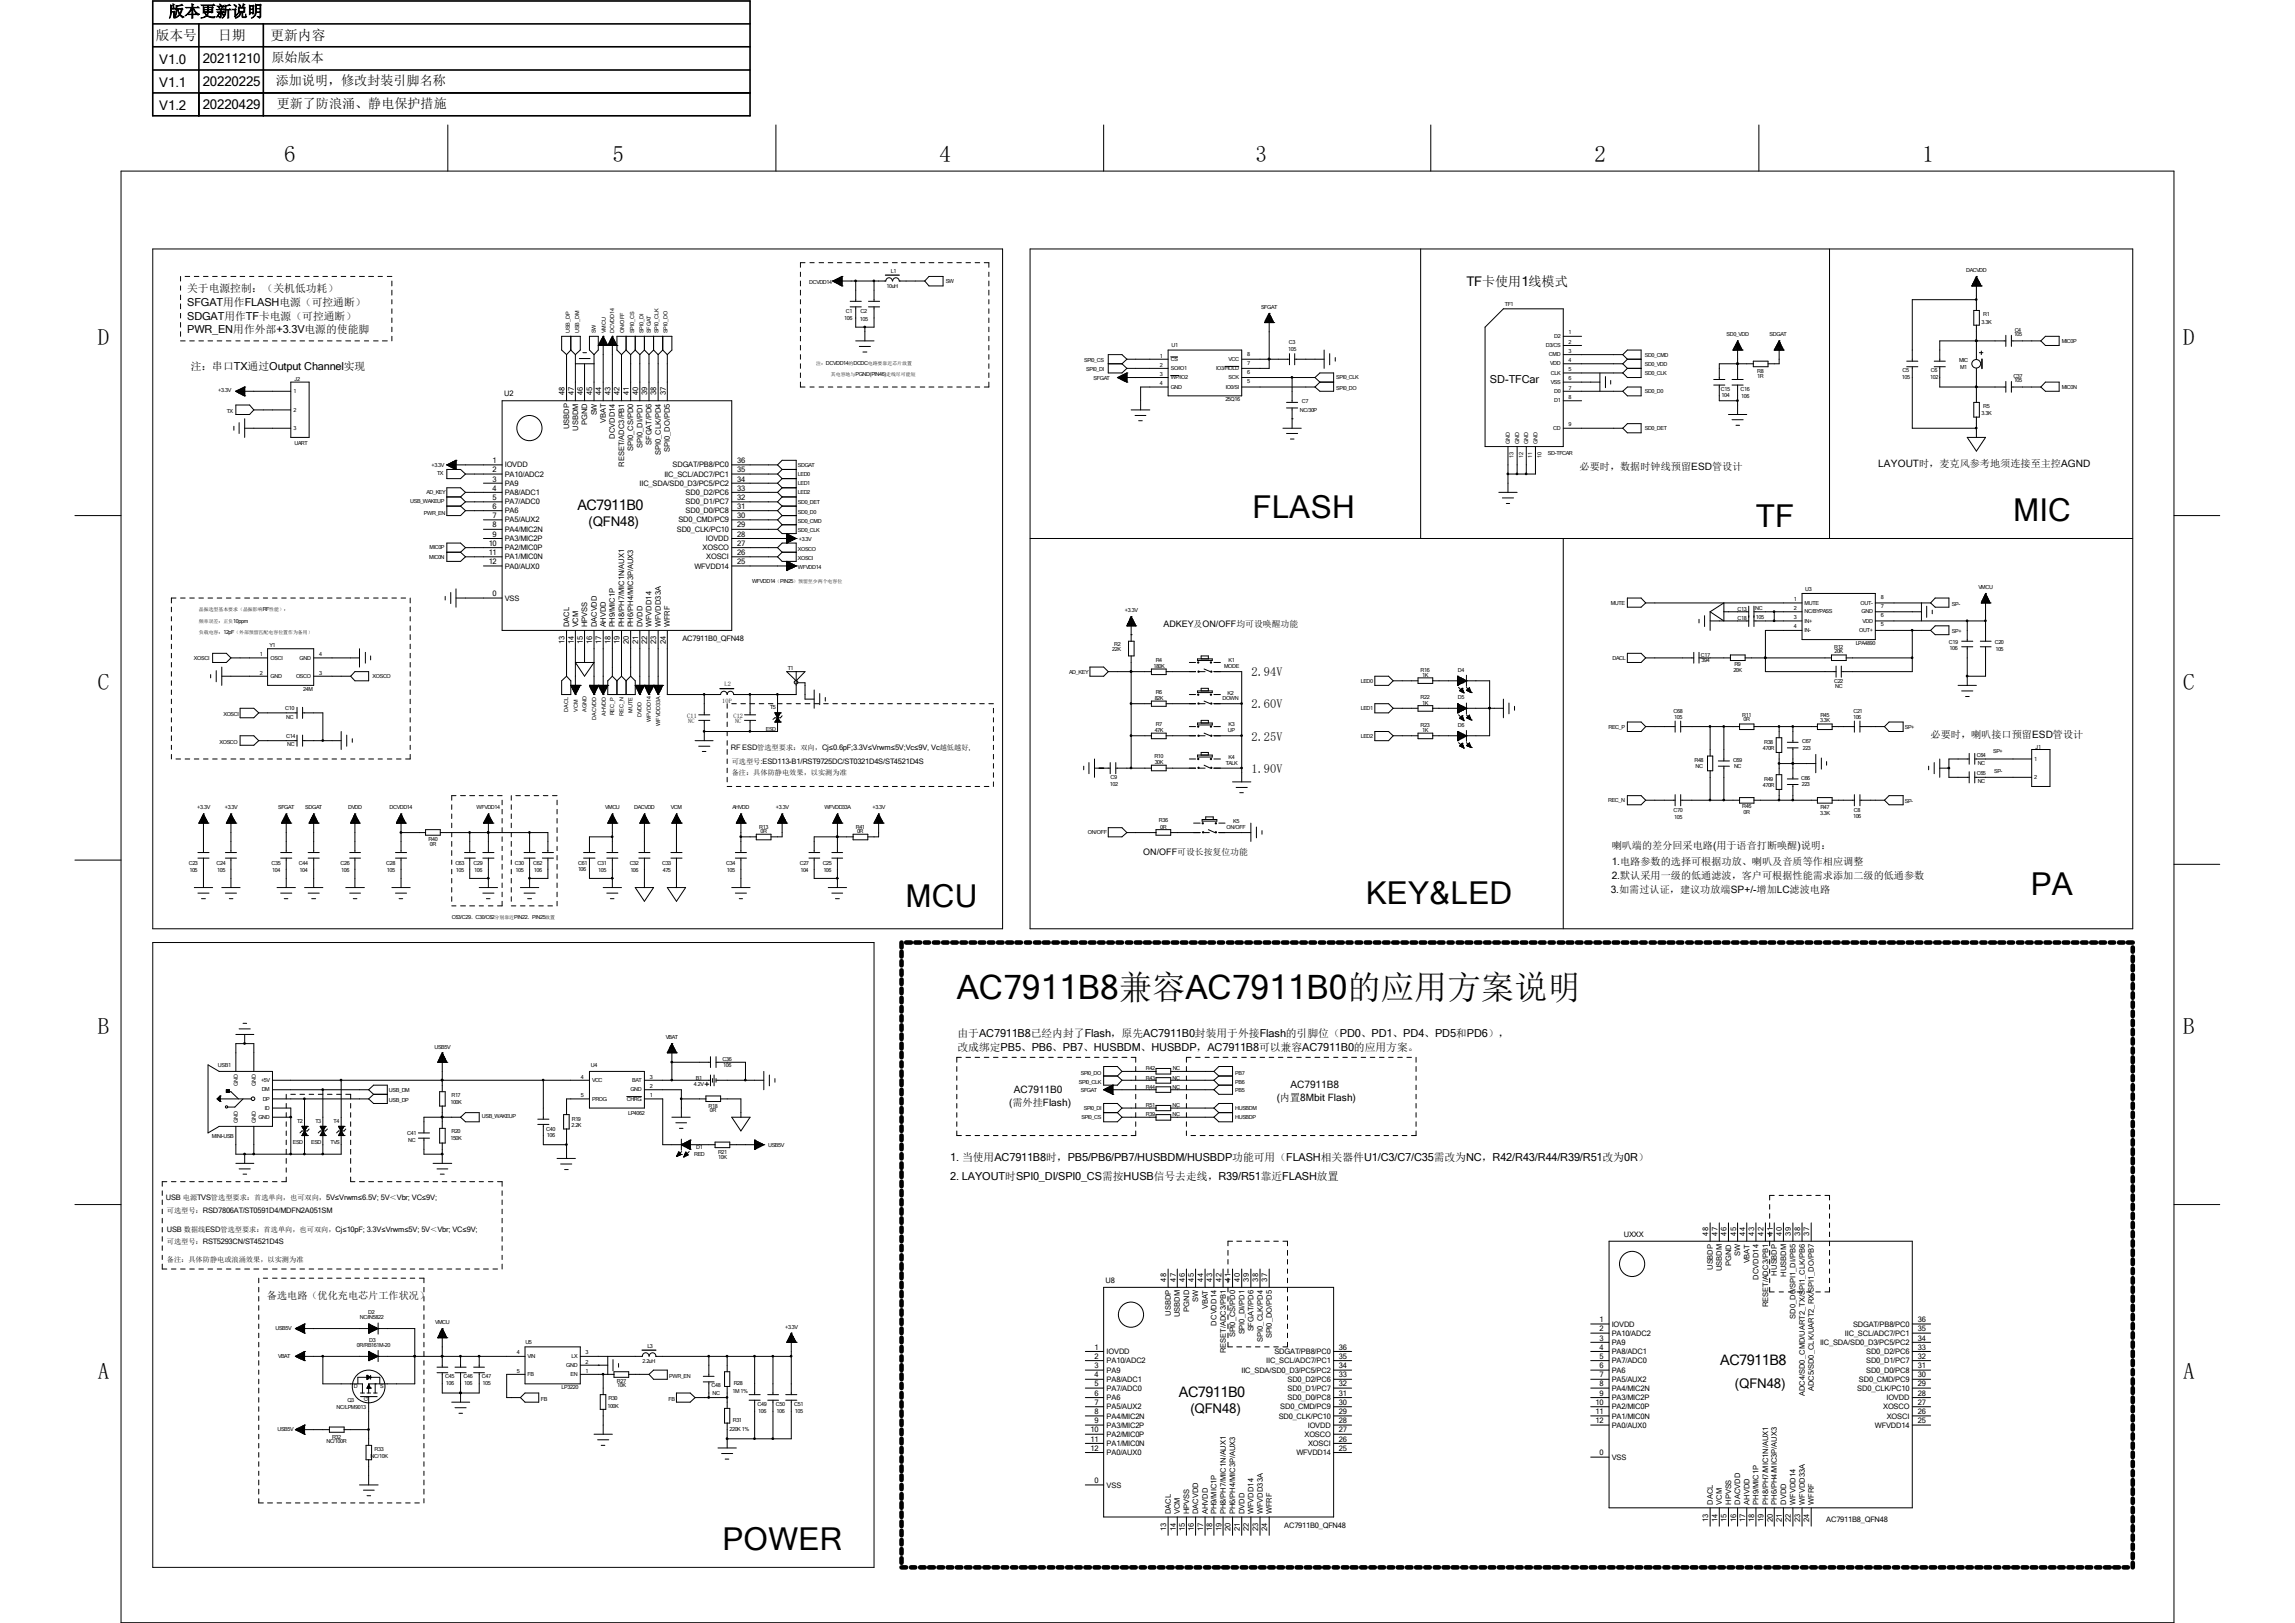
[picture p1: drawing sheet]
<svg xmlns="http://www.w3.org/2000/svg" width="297mm" height="210mm" viewBox="0 0 297 210" stroke-linecap="round" stroke-linejoin="round" font-family="sans-serif">
<defs><g id="words">
<text font-size="4.3" x="123.8" y="129.3">AC7911B8兼容AC7911B0的应用方案说明</text>
<g font-size="4.1">
<text x="162.1" y="67.1">FLASH</text>
<text x="227.2" y="68.2">TF</text>
<text x="260.5" y="67.4">MIC</text>
<text x="117.2" y="117.3">MCU</text>
<text x="176.7" y="117">KEY&amp;LED</text>
<text x="262.8" y="115.8">PA</text>
<text x="93.5" y="200.6">POWER</text>
</g>
<g font-size="3">
<text x="36.8" y="20.9">6</text>
<text x="79.3" y="20.9">5</text>
<text x="121.6" y="20.9">4</text>
<text x="162.5" y="20.9">3</text>
<text x="206.3" y="20.9">2</text>
<text x="248.8" y="20.9">1</text>
<text x="12.7" y="44.7">D</text>
<text x="282.5" y="44.7">D</text>
<text x="12.7" y="89.3">C</text>
<text x="282.5" y="89.3">C</text>
<text x="12.7" y="133.9">B</text>
<text x="282.5" y="133.9">B</text>
<text x="12.7" y="178.5">A</text>
<text x="282.5" y="178.5">A</text>
</g>
<text font-size="2" x="21.8" y="2.2">版本更新说明</text>
<g font-size="1.9">
<text x="74.7" y="66">AC7911B0</text>
<text x="222.6" y="176.6">AC7911B8</text>
<text x="152.6" y="180.7">AC7911B0</text>
</g>
<g font-size="1.8">
<text x="20.2" y="5.1">版本号</text>
<text x="28.2" y="5.1">日期</text>
<text x="35" y="5.1">更新内容</text>
</g>
<g font-size="1.7">
<text x="20.6" y="8.3">V1.0</text>
<text x="20.6" y="11.2">V1.1</text>
<text x="26.2" y="8.1">20211210</text>
<text x="26.2" y="11.1">20220225</text>
<text x="35.1" y="8">原始版本</text>
<text x="35.7" y="11">添加说明，修改封装引脚名称</text>
<text x="20.6" y="14.2">V1.2</text>
<text x="26.2" y="14.1">20220429</text>
<text x="35.8" y="14">更新了防浪涌、静电保护措施</text>
<text x="189.8" y="37">TF卡使用1线模式</text>
<text x="76.2" y="68.1">(QFN48)</text>
<text x="224.5" y="179.6">(QFN48)</text>
<text x="154.1" y="182.9">(QFN48)</text>
</g>
<g font-size="1.6">
<text x="162" y="87.5">2.94V</text>
<text x="162" y="91.7">2.60V</text>
<text x="162" y="95.8">2.25V</text>
<text x="162" y="100">1.90V</text>
</g>
<g font-size="1.4">
<text x="24.2" y="39.6">SFGAT用作FLASH电源（可控通断）</text>
<text x="24.2" y="37.8">关于电源控制：（关机低功耗）</text>
<text x="24.2" y="41.4">SDGAT用作TF卡电源（可控通断）</text>
<text x="24.2" y="43.1">PWR_EN用作外部+3.3V电源的使能脚</text>
<text x="24.7" y="47.9">注：串口TX通过Output Channel实现</text>
<text x="192.8" y="49.6">SD-TFCar</text>
<text x="123.9" y="134.2">由于AC7911B8已经内封了Flash，原先AC7911B0封装用于外接Flash的引脚位（PD0、PD1、PD4、PD5和PD6），</text>
<text x="123.9" y="136">改成绑定PB5、PB6、PB7、HUSBDM、HUSBDP，AC7911B8可以兼容AC7911B0的应用方案。</text>
<text x="123" y="150.3">1. 当使用AC7911B8时，PB5/PB6/PB7/HUSBDM/HUSBDP功能可用（FLASH相关器件U1/C3/C7/C35需改为NC，R42/R43/R44/R39/R51改为0R）</text>
<text x="123" y="152.7">2. LAYOUT时SPI0_DI/SPI0_CS需按HUSB信号去走线，R39/R51靠近FLASH放置</text>
</g>
<g font-size="1.3">
<text x="204.4" y="60.9">必要时，数据时钟线预留ESD管设计</text>
<text x="243.1" y="60.4">LAYOUT时，麦克风参考地须连接至主控AGND</text>
<text x="249.9" y="95.5">必要时，喇叭接口预留ESD管设计</text>
<text x="208.6" y="109.9">喇叭端的差分回采电路(用于语音打断唤醒)说明：</text>
<text x="208.6" y="112">1.电路参数的选择可根据功放、喇叭及音质等作相应调整</text>
<text x="208.6" y="113.7">2.默认采用一级的低通滤波，客户可根据性能需求添加二级的低通参数</text>
<text x="208.4" y="115.6">3.如需过认证，建议功放端SP+/-增加LC滤波电路</text>
<text x="130.6" y="143.2">(需外挂Flash)</text>
<text x="131.2" y="141.5">AC7911B0</text>
<text x="165.2" y="142.5">(内置8Mbit Flash)</text>
<text x="167" y="140.8">AC7911B8</text>
<text x="34.5" y="168.1">备选电路（优化充电芯片工作状况）</text>
</g>
<g font-size="1.2">
<text x="150.6" y="81.2">ADKEY及ON/OFF均可设唤醒功能</text>
<text x="148" y="110.6">ON/OFF可设长按复位功能</text>
</g>
<g font-size="1">
<text x="65.2" y="51.2">U2</text>
<text x="73.1" y="51.1" transform="rotate(-90 73.1 51.1)">48</text>
<text x="74.3" y="51.1" transform="rotate(-90 74.3 51.1)">47</text>
<text x="75.4" y="51.1" transform="rotate(-90 75.4 51.1)">46</text>
<text x="76.6" y="51.1" transform="rotate(-90 76.6 51.1)">45</text>
<text x="77.2" y="53.8" transform="rotate(-90 77.2 53.8)">SW</text>
<text x="77.8" y="51.1" transform="rotate(-90 77.8 51.1)">44</text>
<text x="79" y="51.1" transform="rotate(-90 79 51.1)">43</text>
<text x="80.2" y="51.1" transform="rotate(-90 80.2 51.1)">42</text>
<text x="81.4" y="51.1" transform="rotate(-90 81.4 51.1)">41</text>
<text x="82.6" y="51.1" transform="rotate(-90 82.6 51.1)">40</text>
<text x="83.7" y="51.1" transform="rotate(-90 83.7 51.1)">39</text>
<text x="84.9" y="51.1" transform="rotate(-90 84.9 51.1)">38</text>
<text x="86.2" y="51.1" transform="rotate(-90 86.2 51.1)">37</text>
<text x="63.8" y="59.9">1</text>
<text x="73.7" y="55.5" transform="rotate(-90 73.7 55.5)">USBDP</text>
<text x="74.8" y="55.7" transform="rotate(-90 74.8 55.7)">USBDM</text>
<text x="76" y="55" transform="rotate(-90 76 55)">PGND</text>
<text x="78.4" y="54.7" transform="rotate(-90 78.4 54.7)">VBAT</text>
<text x="79.6" y="56.8" transform="rotate(-90 79.6 56.8)">DCVDD14</text>
<text x="82" y="58.3" transform="rotate(-90 82 58.3)">SPI0_CS/PD0</text>
<text x="83.1" y="58" transform="rotate(-90 83.1 58)">SPI0_DI/PD1</text>
<text x="84.3" y="57.6" transform="rotate(-90 84.3 57.6)">SFGAT/PD6</text>
<text x="85.5" y="58.9" transform="rotate(-90 85.5 58.9)">SPI0_CLK/PD4</text>
<text x="86.7" y="58.5" transform="rotate(-90 86.7 58.5)">SPI0_DO/PD5</text>
<text x="95.4" y="59.9">36</text>
<text x="63.8" y="61.1">2</text>
<text x="63.8" y="62.3">3</text>
<text x="63.8" y="63.5">4</text>
<text x="63.8" y="64.7">5</text>
<text x="63.8" y="65.9">6</text>
<text x="65.3" y="60.5">IOVDD</text>
<text x="65.3" y="61.7">PA10/ADC2</text>
<text x="65.3" y="62.9">PA9</text>
<text x="65.3" y="64.1">PA8/ADC1</text>
<text x="65.3" y="65.3">PA7/ADC0</text>
<text x="80.8" y="60.4" transform="rotate(-90 80.8 60.4)">RESET/ADC3/PB1</text>
<text x="82.8" y="62.9">IIC_SDA/SD0_D3/PC5/PC2</text>
<text x="86" y="61.7">IIC_SCL/ADC7/PC1</text>
<text x="87" y="60.5">SDGAT/PB8/PC0</text>
<text x="88.7" y="65.3">SD0_D1/PC7</text>
<text x="88.7" y="64.1">SD0_D2/PC6</text>
<text x="95.4" y="65.9">31</text>
<text x="95.4" y="64.7">32</text>
<text x="95.4" y="63.5">33</text>
<text x="95.4" y="62.3">34</text>
<text x="95.4" y="61.1">35</text>
<text x="63.2" y="70.6">10</text>
<text x="63.2" y="71.8">11</text>
<text x="63.8" y="67.1">7</text>
<text x="63.8" y="68.2">8</text>
<text x="63.8" y="69.4">9</text>
<text x="65.3" y="66.4">PA6</text>
<text x="65.3" y="67.6">PA5/AUX2</text>
<text x="65.3" y="68.8">PA4/MIC2N</text>
<text x="65.3" y="70">PA3/MIC2P</text>
<text x="65.3" y="71.2">PA2/MIC0P</text>
<text x="87.6" y="68.8">SD0_CLK/PC10</text>
<text x="87.8" y="67.6">SD0_CMD/PC9</text>
<text x="88.7" y="66.4">SD0_D0/PC8</text>
<text x="90.9" y="71.2">XOSCO</text>
<text x="91.4" y="70">IOVDD</text>
<text x="95.4" y="71.8">26</text>
<text x="95.4" y="70.6">27</text>
<text x="95.4" y="69.4">28</text>
<text x="95.4" y="68.2">29</text>
<text x="95.4" y="67.1">30</text>
<text x="63.2" y="73">12</text>
<text x="63.8" y="77.2">0</text>
<text x="65.3" y="72.4">PA1/MIC0N</text>
<text x="65.3" y="73.6">PA0/AUX0</text>
<text x="65.3" y="77.7">VSS</text>
<text x="89.9" y="73.6">WFVDD14</text>
<text x="91.4" y="72.4">XOSCI</text>
<text x="95.4" y="73">25</text>
<text x="73.1" y="83.4" transform="rotate(-90 73.1 83.4)">13</text>
<text x="73.7" y="81.2" transform="rotate(-90 73.7 81.2)">DACL</text>
<text x="74.3" y="83.4" transform="rotate(-90 74.3 83.4)">14</text>
<text x="74.8" y="81.2" transform="rotate(-90 74.8 81.2)">VCM</text>
<text x="75.4" y="83.4" transform="rotate(-90 75.4 83.4)">15</text>
<text x="76" y="81.2" transform="rotate(-90 76 81.2)">HPVSS</text>
<text x="76.6" y="83.4" transform="rotate(-90 76.6 83.4)">16</text>
<text x="77.2" y="81.2" transform="rotate(-90 77.2 81.2)">DACVDD</text>
<text x="77.8" y="83.4" transform="rotate(-90 77.8 83.4)">17</text>
<text x="78.4" y="81.2" transform="rotate(-90 78.4 81.2)">AHVDD</text>
<text x="79" y="83.4" transform="rotate(-90 79 83.4)">18</text>
<text x="79.6" y="81.2" transform="rotate(-90 79.6 81.2)">PH9/MIC1P</text>
<text x="80.2" y="83.4" transform="rotate(-90 80.2 83.4)">19</text>
<text x="80.8" y="81.2" transform="rotate(-90 80.8 81.2)">PH8/PH7/MIC1N/AUX1</text>
<text x="81.4" y="83.4" transform="rotate(-90 81.4 83.4)">20</text>
<text x="82" y="81.2" transform="rotate(-90 82 81.2)">PH6/PH4/MIC3P/AUX3</text>
<text x="82.6" y="83.4" transform="rotate(-90 82.6 83.4)">21</text>
<text x="83.1" y="81.2" transform="rotate(-90 83.1 81.2)">DVDD</text>
<text x="83.7" y="83.4" transform="rotate(-90 83.7 83.4)">22</text>
<text x="84.3" y="81.2" transform="rotate(-90 84.3 81.2)">WFVDD14</text>
<text x="84.9" y="83.4" transform="rotate(-90 84.9 83.4)">23</text>
<text x="85.5" y="81.2" transform="rotate(-90 85.5 81.2)">WFVDD33A</text>
<text x="86.2" y="83.4" transform="rotate(-90 86.2 83.4)">24</text>
<text x="86.7" y="81.2" transform="rotate(-90 86.7 81.2)">WFRF</text>
<text x="88.3" y="82.9">AC7911B0_QFN48</text>
<text x="94.6" y="97">RF ESD管选型要求：双向，Cj≤0.6pF;3.3V≤Vrwm≤5V;Vc≤9V, Vc越低越好,</text>
<text x="21.5" y="155.3">USB 电源TVS管选型要求：首选单向，也可双向，5V≤Vrwm≤6.5V; 5V＜Vbr; VC≤9V;</text>
<text x="21.6" y="159.4">USB 数据线ESD管选型要求：首选单向，也可双向，Cj≤10pF; 3.3V≤Vrwm≤5V; 5V＜Vbr; VC≤9V;</text>
<text x="210.1" y="160">UXXX</text>
<text x="221.1" y="159.9" transform="rotate(-90 221.1 159.9)">48</text>
<text x="222.3" y="159.9" transform="rotate(-90 222.3 159.9)">47</text>
<text x="223.4" y="159.9" transform="rotate(-90 223.4 159.9)">46</text>
<text x="224.7" y="159.9" transform="rotate(-90 224.7 159.9)">45</text>
<text x="225.9" y="159.9" transform="rotate(-90 225.9 159.9)">44</text>
<text x="227" y="159.9" transform="rotate(-90 227 159.9)">43</text>
<text x="228.2" y="159.9" transform="rotate(-90 228.2 159.9)">42</text>
<text x="229.4" y="159.9" transform="rotate(-90 229.4 159.9)">41</text>
<text x="230.6" y="159.9" transform="rotate(-90 230.6 159.9)">40</text>
<text x="231.8" y="159.9" transform="rotate(-90 231.8 159.9)">39</text>
<text x="233" y="159.9" transform="rotate(-90 233 159.9)">38</text>
<text x="234.2" y="159.9" transform="rotate(-90 234.2 159.9)">37</text>
<text x="143.1" y="166">U8</text>
<text x="150.9" y="165.9" transform="rotate(-90 150.9 165.9)">48</text>
<text x="152.2" y="165.9" transform="rotate(-90 152.2 165.9)">47</text>
<text x="153.3" y="165.9" transform="rotate(-90 153.3 165.9)">46</text>
<text x="154.5" y="165.9" transform="rotate(-90 154.5 165.9)">45</text>
<text x="155.7" y="165.9" transform="rotate(-90 155.7 165.9)">44</text>
<text x="156.9" y="165.9" transform="rotate(-90 156.9 165.9)">43</text>
<text x="158.1" y="165.9" transform="rotate(-90 158.1 165.9)">42</text>
<text x="159.3" y="165.9" transform="rotate(-90 159.3 165.9)">41</text>
<text x="160.4" y="165.9" transform="rotate(-90 160.4 165.9)">40</text>
<text x="161.6" y="165.9" transform="rotate(-90 161.6 165.9)">39</text>
<text x="162.8" y="165.9" transform="rotate(-90 162.8 165.9)">38</text>
<text x="164" y="165.9" transform="rotate(-90 164 165.9)">37</text>
<text x="221.7" y="164.3" transform="rotate(-90 221.7 164.3)">USBDP</text>
<text x="222.9" y="164.5" transform="rotate(-90 222.9 164.5)">USBDM</text>
<text x="224" y="163.8" transform="rotate(-90 224 163.8)">PGND</text>
<text x="225.2" y="162.6" transform="rotate(-90 225.2 162.6)">SW</text>
<text x="226.4" y="163.5" transform="rotate(-90 226.4 163.5)">VBAT</text>
<text x="227.6" y="165.6" transform="rotate(-90 227.6 165.6)">DCVDD14</text>
<text x="230" y="165.1" transform="rotate(-90 230 165.1)">HUSBDP</text>
<text x="231.1" y="165.2" transform="rotate(-90 231.1 165.2)">HUSBDM</text>
<text x="151.5" y="170.3" transform="rotate(-90 151.5 170.3)">USBDP</text>
<text x="152.7" y="170.4" transform="rotate(-90 152.7 170.4)">USBDM</text>
<text x="153.9" y="169.8" transform="rotate(-90 153.9 169.8)">PGND</text>
<text x="155.1" y="168.5" transform="rotate(-90 155.1 168.5)">SW</text>
<text x="156.3" y="169.4" transform="rotate(-90 156.3 169.4)">VBAT</text>
<text x="157.4" y="171.5" transform="rotate(-90 157.4 171.5)">DCVDD14</text>
<text x="159.9" y="173.1" transform="rotate(-90 159.9 173.1)">SPI0_CS/PD0</text>
<text x="161" y="172.7" transform="rotate(-90 161 172.7)">SPI0_DI/PD1</text>
<text x="162.2" y="172.3" transform="rotate(-90 162.2 172.3)">SFGAT/PD6</text>
<text x="163.4" y="173.6" transform="rotate(-90 163.4 173.6)">SPI0_CLK/PD4</text>
<text x="164.6" y="173.2" transform="rotate(-90 164.6 173.2)">SPI0_DO/PD5</text>
<text x="207" y="171.1">1</text>
<text x="207" y="172.3">2</text>
<text x="207" y="173.5">3</text>
<text x="208.6" y="171.7">IOVDD</text>
<text x="208.6" y="172.8">PA10/ADC2</text>
<text x="228.8" y="169.2" transform="rotate(-90 228.8 169.2)">RESET/ADC3/PB1</text>
<text x="232.4" y="170.6" transform="rotate(-90 232.4 170.6)">SD0_D0/SPI1_DI/PB5</text>
<text x="238.8" y="172.8">IIC_SCL/ADC7/PC1</text>
<text x="239.8" y="171.7">SDGAT/PB8/PC0</text>
<text x="248.2" y="173.5">34</text>
<text x="248.2" y="172.3">35</text>
<text x="248.2" y="171.1">36</text>
<text x="141.6" y="174.7">1</text>
<text x="141.6" y="175.9">2</text>
<text x="141.6" y="177">3</text>
<text x="141.6" y="178.2">4</text>
<text x="141.6" y="179.4">5</text>
<text x="143.2" y="175.2">IOVDD</text>
<text x="143.2" y="176.4">PA10/ADC2</text>
<text x="143.2" y="177.6">PA9</text>
<text x="143.2" y="178.8">PA8/ADC1</text>
<text x="143.2" y="180">PA7/ADC0</text>
<text x="158.6" y="175.1" transform="rotate(-90 158.6 175.1)">RESET/ADC3/PB1</text>
<text x="160.7" y="177.6">IIC_SDA/SD0_D3/PC5/PC2</text>
<text x="163.9" y="176.4">IIC_SCL/ADC7/PC1</text>
<text x="164.9" y="175.2">SDGAT/PB8/PC0</text>
<text x="166.6" y="180">SD0_D1/PC7</text>
<text x="166.6" y="178.8">SD0_D2/PC6</text>
<text x="173.3" y="179.4">32</text>
<text x="173.3" y="178.2">33</text>
<text x="173.3" y="177">34</text>
<text x="173.3" y="175.9">35</text>
<text x="173.3" y="174.7">36</text>
<text x="207" y="174.7">4</text>
<text x="207" y="175.9">5</text>
<text x="207" y="177">6</text>
<text x="207" y="178.2">7</text>
<text x="207" y="179.4">8</text>
<text x="208.6" y="174">PA9</text>
<text x="208.6" y="175.2">PA8/ADC1</text>
<text x="208.6" y="176.4">PA7/ADC0</text>
<text x="208.6" y="177.6">PA6</text>
<text x="208.6" y="178.8">PA5/AUX2</text>
<text x="208.6" y="180">PA4/MIC2N</text>
<text x="235.5" y="174">IIC_SDA/SD0_D3/PC5/PC2</text>
<text x="240.4" y="180">SD0_CLK/PC10</text>
<text x="240.6" y="178.8">SD0_CMD/PC9</text>
<text x="241.5" y="177.6">SD0_D0/PC8</text>
<text x="241.5" y="176.4">SD0_D1/PC7</text>
<text x="241.5" y="175.2">SD0_D2/PC6</text>
<text x="248.2" y="179.4">29</text>
<text x="248.2" y="178.2">30</text>
<text x="248.2" y="177">31</text>
<text x="248.2" y="175.9">32</text>
<text x="248.2" y="174.7">33</text>
<text x="141.1" y="185.3">10</text>
<text x="141.6" y="180.6">6</text>
<text x="141.6" y="181.8">7</text>
<text x="141.6" y="183">8</text>
<text x="141.6" y="184.1">9</text>
<text x="143.2" y="181.2">PA6</text>
<text x="143.2" y="182.4">PA5/AUX2</text>
<text x="143.2" y="183.6">PA4/MIC2N</text>
<text x="143.2" y="184.7">PA3/MIC2P</text>
<text x="143.2" y="185.9">PA2/MIC0P</text>
<text x="165.5" y="183.6">SD0_CLK/PC10</text>
<text x="165.7" y="182.4">SD0_CMD/PC9</text>
<text x="166.6" y="181.2">SD0_D0/PC8</text>
<text x="168.8" y="185.9">XOSCO</text>
<text x="169.2" y="184.7">IOVDD</text>
<text x="173.3" y="185.3">27</text>
<text x="173.3" y="184.1">28</text>
<text x="173.3" y="183">29</text>
<text x="173.3" y="181.8">30</text>
<text x="173.3" y="180.6">31</text>
<text x="206.5" y="181.8">10</text>
<text x="206.5" y="183">11</text>
<text x="206.5" y="184.1">12</text>
<text x="207" y="180.6">9</text>
<text x="208.6" y="181.2">PA3/MIC2P</text>
<text x="208.6" y="182.4">PA2/MIC0P</text>
<text x="208.6" y="183.6">PA1/MIC0N</text>
<text x="208.6" y="184.7">PA0/AUX0</text>
<text x="233.6" y="180.7" transform="rotate(-90 233.6 180.7)">ADC4/SD0_CMD/UART2_TX/SPI1_CLK/PB6</text>
<text x="234.7" y="180" transform="rotate(-90 234.7 180)">ADC5/SD0_CLK/UART2_RX/SPI1_DO/PB7</text>
<text x="242.7" y="184.7">WFVDD14</text>
<text x="243.7" y="182.4">XOSCO</text>
<text x="244.1" y="181.2">IOVDD</text>
<text x="244.2" y="183.6">XOSCI</text>
<text x="248.2" y="184.1">25</text>
<text x="248.2" y="183">26</text>
<text x="248.2" y="181.8">27</text>
<text x="248.2" y="180.6">28</text>
<text x="141.1" y="186.6">11</text>
<text x="141.1" y="187.7">12</text>
<text x="141.6" y="191.9">0</text>
<text x="143.2" y="187.1">PA1/MIC0N</text>
<text x="143.2" y="188.3">PA0/AUX0</text>
<text x="167.8" y="188.3">WFVDD14</text>
<text x="169.3" y="187.1">XOSCI</text>
<text x="173.3" y="187.7">25</text>
<text x="173.3" y="186.6">26</text>
<text x="207" y="188.3">0</text>
<text x="208.6" y="188.9">VSS</text>
<text x="143.2" y="192.5">VSS</text>
<text x="151.5" y="196" transform="rotate(-90 151.5 196)">DACL</text>
<text x="152.7" y="196" transform="rotate(-90 152.7 196)">VCM</text>
<text x="153.9" y="196" transform="rotate(-90 153.9 196)">HPVSS</text>
<text x="155.1" y="196" transform="rotate(-90 155.1 196)">DACVDD</text>
<text x="156.3" y="196" transform="rotate(-90 156.3 196)">AHVDD</text>
<text x="157.4" y="196" transform="rotate(-90 157.4 196)">PH9/MIC1P</text>
<text x="158.6" y="196" transform="rotate(-90 158.6 196)">PH8/PH7/MIC1N/AUX1</text>
<text x="159.9" y="196" transform="rotate(-90 159.9 196)">PH6/PH4/MIC3P/AUX3</text>
<text x="161" y="196" transform="rotate(-90 161 196)">DVDD</text>
<text x="162.2" y="196" transform="rotate(-90 162.2 196)">WFVDD14</text>
<text x="163.4" y="196" transform="rotate(-90 163.4 196)">WFVDD33A</text>
<text x="164.6" y="196" transform="rotate(-90 164.6 196)">WFRF</text>
<text x="166.2" y="197.7">AC7911B0_QFN48</text>
<text x="221.1" y="196.9" transform="rotate(-90 221.1 196.9)">13</text>
<text x="221.7" y="194.7" transform="rotate(-90 221.7 194.7)">DACL</text>
<text x="222.3" y="196.9" transform="rotate(-90 222.3 196.9)">14</text>
<text x="222.9" y="194.7" transform="rotate(-90 222.9 194.7)">VCM</text>
<text x="223.4" y="196.9" transform="rotate(-90 223.4 196.9)">15</text>
<text x="224" y="194.7" transform="rotate(-90 224 194.7)">HPVSS</text>
<text x="224.7" y="196.9" transform="rotate(-90 224.7 196.9)">16</text>
<text x="225.2" y="194.7" transform="rotate(-90 225.2 194.7)">DACVDD</text>
<text x="225.9" y="196.9" transform="rotate(-90 225.9 196.9)">17</text>
<text x="226.4" y="194.7" transform="rotate(-90 226.4 194.7)">AHVDD</text>
<text x="227" y="196.9" transform="rotate(-90 227 196.9)">18</text>
<text x="227.6" y="194.7" transform="rotate(-90 227.6 194.7)">PH9/MIC1P</text>
<text x="228.2" y="196.9" transform="rotate(-90 228.2 196.9)">19</text>
<text x="228.8" y="194.7" transform="rotate(-90 228.8 194.7)">PH8/PH7/MIC1N/AUX1</text>
<text x="229.4" y="196.9" transform="rotate(-90 229.4 196.9)">20</text>
<text x="230" y="194.7" transform="rotate(-90 230 194.7)">PH6/PH4/MIC3P/AUX3</text>
<text x="230.6" y="196.9" transform="rotate(-90 230.6 196.9)">21</text>
<text x="231.1" y="194.7" transform="rotate(-90 231.1 194.7)">DVDD</text>
<text x="231.8" y="196.9" transform="rotate(-90 231.8 196.9)">22</text>
<text x="232.4" y="194.7" transform="rotate(-90 232.4 194.7)">WFVDD14</text>
<text x="233" y="196.9" transform="rotate(-90 233 196.9)">23</text>
<text x="233.6" y="194.7" transform="rotate(-90 233.6 194.7)">WFVDD33A</text>
<text x="234.2" y="196.9" transform="rotate(-90 234.2 196.9)">24</text>
<text x="234.7" y="194.7" transform="rotate(-90 234.7 194.7)">WFRF</text>
<text x="236.3" y="197">AC7911B8_QFN48</text>
<text x="150.9" y="198.1" transform="rotate(-90 150.9 198.1)">13</text>
<text x="152.2" y="198.1" transform="rotate(-90 152.2 198.1)">14</text>
<text x="153.3" y="198.1" transform="rotate(-90 153.3 198.1)">15</text>
<text x="154.5" y="198.1" transform="rotate(-90 154.5 198.1)">16</text>
<text x="155.7" y="198.1" transform="rotate(-90 155.7 198.1)">17</text>
<text x="156.9" y="198.1" transform="rotate(-90 156.9 198.1)">18</text>
<text x="158.1" y="198.1" transform="rotate(-90 158.1 198.1)">19</text>
<text x="159.3" y="198.1" transform="rotate(-90 159.3 198.1)">20</text>
<text x="160.4" y="198.1" transform="rotate(-90 160.4 198.1)">21</text>
<text x="161.6" y="198.1" transform="rotate(-90 161.6 198.1)">22</text>
<text x="162.8" y="198.1" transform="rotate(-90 162.8 198.1)">23</text>
<text x="164" y="198.1" transform="rotate(-90 164 198.1)">24</text>
</g>
<g font-size=".9">
<text x="94.7" y="98.8">可选型号:ESD113-B1/RST9725DC/ST0321D4S/ST4521D4S</text>
<text x="94.7" y="100.3">备注：具体防静电效果，以实测为准</text>
<text x="21.6" y="156.9">可选型号：RSD7806AT/ST0591D4/MDFN2A051SM</text>
<text x="21.6" y="161">可选型号：RST5293CN/ST4521D4S</text>
<text x="21.6" y="163.4">备注：具体防静电或浪涌效果，以实测为准</text>
</g>
<g font-size=".8">
<text x="93.8" y="88.8">L2</text>
<text x="88.9" y="92.9">C11</text>
<text x="89.1" y="93.6">NC</text>
<text x="93.5" y="90.9">10P</text>
<text x="94.9" y="92.9">C12</text>
<text x="95.1" y="93.5">NC</text>
</g>
<g font-size=".7">
<text x="115.3" y="35.3">L1</text>
<text x="254.5" y="35.2">DACVDD</text>
<text x="104.7" y="36.7">DCVDD14</text>
<text x="109.3" y="41.4">106</text>
<text x="109.5" y="40.5">C1</text>
<text x="111.3" y="41.5">105</text>
<text x="111.4" y="40.5">C2</text>
<text x="114.7" y="37.2">10uH</text>
<text x="122.4" y="36.6">SW</text>
<text x="163.2" y="40">SFGAT</text>
<text x="194.7" y="39.6">TF1</text>
<text x="256.5" y="41.9">3.3K</text>
<text x="256.7" y="40.9">R1</text>
<text x="73.7" y="43.1" transform="rotate(-90 73.7 43.1)">USB_DP</text>
<text x="75" y="43.1" transform="rotate(-90 75 43.1)">USB_DM</text>
<text x="77.1" y="43.1" transform="rotate(-90 77.1 43.1)">SW</text>
<text x="78.4" y="43.1" transform="rotate(-90 78.4 43.1)">VMCU</text>
<text x="79.5" y="43.1" transform="rotate(-90 79.5 43.1)">DCVDD14</text>
<text x="80.8" y="43.1" transform="rotate(-90 80.8 43.1)">ON/OFF</text>
<text x="82.1" y="43.1" transform="rotate(-90 82.1 43.1)">SPI0_CS</text>
<text x="83.3" y="43.1" transform="rotate(-90 83.3 43.1)">SPI0_DI</text>
<text x="84.2" y="43.1" transform="rotate(-90 84.2 43.1)">SFGAT</text>
<text x="85.2" y="43.1" transform="rotate(-90 85.2 43.1)">SPI0_CLK</text>
<text x="86.4" y="43.1" transform="rotate(-90 86.4 43.1)">SPI0_DO</text>
<text x="140.3" y="46.8">SPI0_CS</text>
<text x="150.1" y="46.3">1</text>
<text x="150.1" y="47.5">2</text>
<text x="151.5" y="46.7">CS</text>
<text x="151.5" y="47.9">SO/IO1</text>
<text x="151.6" y="44.9">U1</text>
<text x="157.4" y="47.9">IO3/HOLD</text>
<text x="159" y="46.7">VCC</text>
<text x="161.4" y="47.2">7</text>
<text x="161.4" y="46">8</text>
<text x="166.7" y="45.4">105</text>
<text x="166.8" y="44.6">C3</text>
<text x="200.1" y="44.9">D3/CS</text>
<text x="200.4" y="46.1">CMD</text>
<text x="200.6" y="47.3">VDD</text>
<text x="201.1" y="43.7">D2</text>
<text x="203" y="43.3">1</text>
<text x="203" y="44.5">2</text>
<text x="203" y="45.6">3</text>
<text x="203" y="46.8">4</text>
<text x="212.9" y="46.1">SD0_CMD</text>
<text x="212.9" y="47.3">SD0_VDD</text>
<text x="223.4" y="43.5">SD0_VDD</text>
<text x="229" y="43.5">SDGAT</text>
<text x="253.5" y="46.9">MIC</text>
<text x="253.7" y="47.8">M1</text>
<text x="260.6" y="43.5">105</text>
<text x="260.7" y="42.9">C4</text>
<text x="266.8" y="44.4">MIC0P</text>
<text x="28.2" y="50.8">+3.3V</text>
<text x="29.3" y="53.4">TX</text>
<text x="38" y="50.8">1</text>
<text x="38" y="53.3">2</text>
<text x="38.1" y="49.4">J2</text>
<text x="140.6" y="48">SPI0_DI</text>
<text x="141.5" y="49.2">SFGAT</text>
<text x="150.1" y="48.6">3</text>
<text x="150.1" y="49.8">4</text>
<text x="151.5" y="49.1">WP/IO2</text>
<text x="151.5" y="50.3">GND</text>
<text x="158.6" y="51.9">25Q16</text>
<text x="158.6" y="50.3">IO0/SI</text>
<text x="159" y="49.1">SCK</text>
<text x="161.4" y="49.6">5</text>
<text x="161.4" y="48.4">6</text>
<text x="168.2" y="53.3">NC/30P</text>
<text x="168.5" y="52.2">C7</text>
<text x="172.9" y="49.1">SPI0_CLK</text>
<text x="172.9" y="50.4">SPI0_DO</text>
<text x="200.7" y="48.5">CLK</text>
<text x="200.7" y="49.7">VSS</text>
<text x="201.1" y="50.8">D0</text>
<text x="201.1" y="52.1">D1</text>
<text x="203" y="48">5</text>
<text x="203" y="49.2">6</text>
<text x="203" y="50.4">7</text>
<text x="203" y="51.6">8</text>
<text x="212.9" y="48.5">SD0_CLK</text>
<text x="212.9" y="50.9">SD0_D0</text>
<text x="222.7" y="50.5">C15</text>
<text x="222.8" y="51.4">104</text>
<text x="225.3" y="50.5">C16</text>
<text x="225.3" y="51.5">106</text>
<text x="227.4" y="48.3">R8</text>
<text x="227.4" y="48.9">1R</text>
<text x="246.1" y="49.1">105</text>
<text x="246.2" y="48.1">C5</text>
<text x="249.8" y="49.1">102</text>
<text x="249.9" y="48.1">C6</text>
<text x="256.5" y="53.8">3.3K</text>
<text x="256.7" y="52.8">R5</text>
<text x="260.6" y="48.9">C37</text>
<text x="260.6" y="49.4">105</text>
<text x="266.8" y="50.3">MIC0N</text>
<text x="38" y="55.6">3</text>
<text x="38.1" y="57.5">UART</text>
<text x="195.4" y="57.4" transform="rotate(-90 195.4 57.4)">GND</text>
<text x="195.9" y="59.3" transform="rotate(-90 195.9 59.3)">13</text>
<text x="196.6" y="57.4" transform="rotate(-90 196.6 57.4)">GND</text>
<text x="197.1" y="59.3" transform="rotate(-90 197.1 59.3)">12</text>
<text x="197.8" y="57.4" transform="rotate(-90 197.8 57.4)">GND</text>
<text x="198.3" y="59.3" transform="rotate(-90 198.3 59.3)">11</text>
<text x="199" y="57.4" transform="rotate(-90 199 57.4)">GND</text>
<text x="199.5" y="59.3" transform="rotate(-90 199.5 59.3)">10</text>
<text x="200.3" y="58.8">SD-TFCAR</text>
<text x="201" y="55.6">CD</text>
<text x="203" y="55.2">9</text>
<text x="212.9" y="55.7">SD0_DET</text>
<text x="53.1" y="65">USB_WAKEUP</text>
<text x="55.2" y="64">AD_KEY</text>
<text x="55.8" y="60.4">+3.3V</text>
<text x="56.6" y="61.5">TX</text>
<text x="103.3" y="65.3">SD0_DET</text>
<text x="103.3" y="61.6">LED0</text>
<text x="103.3" y="62.8">LED1</text>
<text x="103.3" y="64">LED2</text>
<text x="103.3" y="60.4">SDGAT</text>
<text x="54.9" y="66.6">PWR_EN</text>
<text x="55.6" y="71.1">MIC0P</text>
<text x="103.3" y="71.3">XOSCO</text>
<text x="103.3" y="66.5">SD0_D0</text>
<text x="103.3" y="68.8">SD0_CLK</text>
<text x="103.3" y="67.6">SD0_CMD</text>
<text x="103.4" y="70">+3.3V</text>
<text x="55.5" y="72.3">MIC0N</text>
<text x="97.3" y="75.4">WFVDD14（PIN25）预留至少两个电容位</text>
<text x="103.3" y="72.5">XOSCI</text>
<text x="103.3" y="73.6">WFVDD14</text>
<text x="232.2" y="77.8">1</text>
<text x="233.6" y="76.5">U3</text>
<text x="243.4" y="77.5">8</text>
<text x="256" y="76.2">VMCU</text>
<text x="34.9" y="83.7">Y1</text>
<text x="144.2" y="83.6">R2</text>
<text x="145.6" y="79.2">+3.3V</text>
<text x="208.4" y="78.2">MUTE</text>
<text x="224.9" y="79.1">C13</text>
<text x="224.9" y="80.2">C18</text>
<text x="227.2" y="78.9">NC</text>
<text x="227.2" y="80.1">105</text>
<text x="232.2" y="79">2</text>
<text x="232.2" y="80.1">3</text>
<text x="232.2" y="81.3">4</text>
<text x="233.6" y="78.2">MUTE</text>
<text x="233.6" y="79.4">NC/BYPASS</text>
<text x="233.6" y="80.6">IN+</text>
<text x="233.6" y="81.8">IN-</text>
<text x="237.4" y="83.9">R12</text>
<text x="240.2" y="83.4">LPA4890</text>
<text x="240.6" y="81.8">OUT+</text>
<text x="240.8" y="78.2">OUT-</text>
<text x="240.9" y="79.4">GND</text>
<text x="241" y="80.6">VDD</text>
<text x="243.4" y="81.1">5</text>
<text x="243.4" y="79.9">6</text>
<text x="243.4" y="78.7">7</text>
<text x="252.2" y="83.3">C19</text>
<text x="252.6" y="78.4">SP-</text>
<text x="252.6" y="81.9">SP+</text>
<text x="258.1" y="83.3">C20</text>
<text x="25.1" y="85.4">XOSCI</text>
<text x="33.6" y="84.9">1</text>
<text x="33.6" y="87.3">2</text>
<text x="35" y="85.3">OSCI</text>
<text x="35" y="87.7">GND</text>
<text x="38.3" y="87.7">OSCO</text>
<text x="38.8" y="85.3">GND</text>
<text x="39.2" y="89.4">24M</text>
<text x="41.3" y="87.3">3</text>
<text x="41.3" y="84.9">4</text>
<text x="48.2" y="87.7">XOSCO</text>
<text x="101.9" y="86.7">T1</text>
<text x="138.4" y="87.2">AD_KEY</text>
<text x="143.9" y="84.3">22K</text>
<text x="149.3" y="86.4">180K</text>
<text x="149.6" y="85.6">R4</text>
<text x="149.6" y="89.7">R6</text>
<text x="158.4" y="86.4">MODE</text>
<text x="158.9" y="89.9">K2</text>
<text x="159" y="85.7">K1</text>
<text x="176.1" y="88.3">LED0</text>
<text x="183.9" y="86.9">R16</text>
<text x="184.1" y="87.6">1K</text>
<text x="188.7" y="86.9">D4</text>
<text x="208.7" y="85.3">DACL</text>
<text x="220.1" y="85">C17</text>
<text x="220.2" y="85.7">394</text>
<text x="224.3" y="86.9">20K</text>
<text x="224.5" y="86.2">R9</text>
<text x="237.4" y="88.4">C22</text>
<text x="237.4" y="84.5">20K</text>
<text x="237.5" y="89">NC</text>
<text x="252.3" y="84.2">106</text>
<text x="258.2" y="84.3">105</text>
<text x="28.9" y="92.6">XOSCI</text>
<text x="36.9" y="91.9">C10</text>
<text x="37" y="95.5">C14</text>
<text x="37" y="93.1">NC</text>
<text x="73.5" y="92.1" transform="rotate(-90 73.5 92.1)">DACL</text>
<text x="74.8" y="92.1" transform="rotate(-90 74.8 92.1)">VCM</text>
<text x="75.9" y="92.1" transform="rotate(-90 75.9 92.1)">AGND</text>
<text x="77.1" y="93.1" transform="rotate(-90 77.1 93.1)">DACVDD</text>
<text x="78.4" y="92.6" transform="rotate(-90 78.4 92.6)">AHVDD</text>
<text x="79.5" y="92.6" transform="rotate(-90 79.5 92.6)">REC_P</text>
<text x="80.7" y="92.6" transform="rotate(-90 80.7 92.6)">REC_N</text>
<text x="81.9" y="92.2" transform="rotate(-90 81.9 92.2)">MUTE</text>
<text x="83" y="92.8" transform="rotate(-90 83 92.8)">DVDD</text>
<text x="84.2" y="93.5" transform="rotate(-90 84.2 93.5)">WFVDD14</text>
<text x="85.4" y="93.9" transform="rotate(-90 85.4 93.9)">WFVDD33A</text>
<text x="99.1" y="94.5">ESD</text>
<text x="99.7" y="91.8">T5</text>
<text x="149.4" y="90.6">82K</text>
<text x="149.4" y="94.7">47K</text>
<text x="149.6" y="93.9">R7</text>
<text x="158.2" y="90.6">DOWN</text>
<text x="158.9" y="94.7">UP</text>
<text x="159" y="93.9">K3</text>
<text x="176.1" y="91.9">LED1</text>
<text x="176.1" y="95.5">LED2</text>
<text x="183.9" y="90.5">R22</text>
<text x="183.9" y="94">R23</text>
<text x="184.1" y="91.2">1K</text>
<text x="184.1" y="94.7">1K</text>
<text x="188.7" y="90.5">D5</text>
<text x="188.7" y="94">D6</text>
<text x="208.2" y="94.3">REC_P</text>
<text x="216.6" y="92.2">C68</text>
<text x="216.7" y="93.1">105</text>
<text x="225.5" y="92.8">R11</text>
<text x="225.6" y="93.3">0R</text>
<text x="235.5" y="93.4">3.3K</text>
<text x="235.6" y="92.8">R45</text>
<text x="239.8" y="93.1">106</text>
<text x="239.9" y="92.2">C21</text>
<text x="246.5" y="94.4">SP+</text>
<text x="28.4" y="96.3">XOSCO</text>
<text x="37.2" y="96.6">NC</text>
<text x="143.6" y="101.8">102</text>
<text x="143.7" y="100.8">C9</text>
<text x="149.4" y="98.1">R10</text>
<text x="149.4" y="98.9">30K</text>
<text x="158.6" y="98.9">TALK</text>
<text x="159" y="98.2">K4</text>
<text x="219.3" y="98.6">R48</text>
<text x="219.4" y="99.4">NC</text>
<text x="224.3" y="98.6">C69</text>
<text x="224.4" y="99.4">NC</text>
<text x="228.1" y="97.1">470R</text>
<text x="228.1" y="101.9">470R</text>
<text x="228.3" y="96.3">R38</text>
<text x="228.3" y="101">R49</text>
<text x="233.1" y="100.9">C66</text>
<text x="233.2" y="101.8">223</text>
<text x="233.2" y="96.2">C67</text>
<text x="233.3" y="97">223</text>
<text x="255.8" y="98">C64</text>
<text x="255.8" y="100.3">C65</text>
<text x="255.9" y="98.9">NC</text>
<text x="255.9" y="101.3">NC</text>
<text x="257.9" y="97.5">SP+</text>
<text x="258.1" y="100">SP-</text>
<text x="263.3" y="98.4">1</text>
<text x="263.3" y="100.8">2</text>
<text x="263.4" y="96.9">J1</text>
<text x="25.5" y="104.7">+3.3V</text>
<text x="29.1" y="104.7">+3.3V</text>
<text x="36" y="104.7">SFGAT</text>
<text x="39.5" y="104.7">SDGAT</text>
<text x="45" y="104.7">DVDD</text>
<text x="50.4" y="104.7">DCVDD14</text>
<text x="61.7" y="104.7">WFVDD14</text>
<text x="78.3" y="104.7">VMCU</text>
<text x="82.1" y="104.7">DACVDD</text>
<text x="86.8" y="104.7">VCM</text>
<text x="94.8" y="104.7">AHVDD</text>
<text x="98.3" y="107.2">R13</text>
<text x="98.4" y="107.8">0R</text>
<text x="100.4" y="104.7">+3.3V</text>
<text x="106.7" y="104.7">WFVDD33A</text>
<text x="110.7" y="107.2">R41</text>
<text x="110.9" y="107.8">0R</text>
<text x="112.9" y="104.7">+3.3V</text>
<text x="140.8" y="107.9">ON/OFF</text>
<text x="150" y="106.4">R36</text>
<text x="150.2" y="107.2">0R</text>
<text x="158.7" y="107.2">ON/OFF</text>
<text x="159.6" y="106.5">K5</text>
<text x="208.1" y="103.8">REC_N</text>
<text x="216.6" y="105.1">C70</text>
<text x="216.7" y="105.9">105</text>
<text x="225.5" y="104.6">R46</text>
<text x="225.6" y="105.3">0R</text>
<text x="235.5" y="105.5">3.3K</text>
<text x="235.6" y="104.7">R47</text>
<text x="239.8" y="105.8">106</text>
<text x="239.9" y="105.1">C8</text>
<text x="246.5" y="103.9">SP-</text>
<text x="24.4" y="111.9">C23</text>
<text x="24.5" y="112.8">105</text>
<text x="28" y="111.9">C24</text>
<text x="28.1" y="112.8">105</text>
<text x="35.1" y="111.9">C35</text>
<text x="35.2" y="112.8">104</text>
<text x="38.7" y="111.9">C44</text>
<text x="38.8" y="112.8">104</text>
<text x="44.1" y="111.9">C26</text>
<text x="44.2" y="112.8">106</text>
<text x="50" y="111.9">C28</text>
<text x="50.1" y="112.8">105</text>
<text x="55.5" y="108.9">R40</text>
<text x="55.6" y="109.5">0R</text>
<text x="58.9" y="111.9">C63</text>
<text x="59" y="112.8">105</text>
<text x="61.3" y="111.9">C29</text>
<text x="61.4" y="112.8">106</text>
<text x="66.6" y="111.9">C30</text>
<text x="66.7" y="112.8">105</text>
<text x="69" y="111.9">C62</text>
<text x="69.1" y="112.8">106</text>
<text x="74.8" y="112.7">106</text>
<text x="74.8" y="111.9">C61</text>
<text x="77.3" y="111.9">C31</text>
<text x="77.4" y="112.8">105</text>
<text x="81.5" y="111.9">C32</text>
<text x="81.6" y="112.8">106</text>
<text x="85.7" y="111.9">C33</text>
<text x="85.8" y="112.8">475</text>
<text x="94" y="111.9">C34</text>
<text x="94.1" y="112.8">105</text>
<text x="103.5" y="111.9">C27</text>
<text x="103.6" y="112.8">104</text>
<text x="106.5" y="111.9">C25</text>
<text x="106.6" y="112.8">106</text>
<text x="58.5" y="118.9">C63/C29、C30/C62分别靠近PIN22、PIN25放置</text>
<text x="56.2" y="135.7">USB5V</text>
<text x="86.1" y="134.5">VBAT</text>
<text x="93.5" y="137.3">C36</text>
<text x="28.2" y="138">USB1</text>
<text x="30.8" y="140.5" transform="rotate(-90 30.8 140.5)">GND</text>
<text x="33.1" y="140.5" transform="rotate(-90 33.1 140.5)">GND</text>
<text x="33.8" y="140">+5V</text>
<text x="33.9" y="141.2">DM</text>
<text x="34" y="142.4">DP</text>
<text x="34.3" y="143.6">ID</text>
<text x="50.3" y="142.5">USB_DP</text>
<text x="50.3" y="141.4">USB_DM</text>
<text x="58.3" y="142.9">100K</text>
<text x="58.4" y="141.9">R17</text>
<text x="75.2" y="139.6">4</text>
<text x="75.2" y="141.9">5</text>
<text x="76.5" y="138">U4</text>
<text x="76.6" y="140">VCC</text>
<text x="76.6" y="142.4">PROG</text>
<text x="81.1" y="142.4">CHRG</text>
<text x="81.6" y="141.2">GND</text>
<text x="81.8" y="140">BAT</text>
<text x="84.1" y="141.9">1</text>
<text x="84.1" y="140.8">2</text>
<text x="84.1" y="139.6">3</text>
<text x="89.8" y="140.5">4.2V</text>
<text x="90" y="139.7">B1</text>
<text x="91.7" y="143.4">R18</text>
<text x="91.9" y="143.9">0R</text>
<text x="93.6" y="138">106</text>
<text x="139.6" y="140.3">SPI0_CLK</text>
<text x="139.9" y="141.3">SFGAT</text>
<text x="139.9" y="139.1">SPI0_DO</text>
<text x="140.3" y="143.6">SPI0_DI</text>
<text x="148.3" y="143.3">R51</text>
<text x="148.3" y="138.5">R42</text>
<text x="148.3" y="139.7">R43</text>
<text x="148.3" y="140.9">R44</text>
<text x="151.8" y="143.3">NC</text>
<text x="151.8" y="139.7">NC</text>
<text x="151.8" y="140.9">NC</text>
<text x="151.8" y="138.5">NC</text>
<text x="159.9" y="143.6">HUSBDM</text>
<text x="159.9" y="140.3">PB6</text>
<text x="159.9" y="139.1">PB7</text>
<text x="159.9" y="141.3">PB5</text>
<text x="27.4" y="147.2">MINI-USB</text>
<text x="30.8" y="145.4" transform="rotate(-90 30.8 145.4)">GND</text>
<text x="33.1" y="145.4" transform="rotate(-90 33.1 145.4)">GND</text>
<text x="33.4" y="144.8">GND</text>
<text x="37.9" y="148">ESD</text>
<text x="38.4" y="145.3">T2</text>
<text x="40.3" y="148">ESD</text>
<text x="40.8" y="145.3">T3</text>
<text x="42.8" y="148">TVS</text>
<text x="43.2" y="145.3">T4</text>
<text x="52.7" y="146.8">C41</text>
<text x="52.8" y="147.8">NC</text>
<text x="58.3" y="147.5">150K</text>
<text x="58.4" y="146.6">R20</text>
<text x="62.4" y="144.7">USB_WAKEUP</text>
<text x="70.7" y="146.3">C40</text>
<text x="70.8" y="147.1">106</text>
<text x="74" y="145.9">2.2K</text>
<text x="74" y="145">R19</text>
<text x="81.3" y="144.3">LP4062</text>
<text x="89.8" y="149.6">RED</text>
<text x="90.1" y="148.7">D1</text>
<text x="92.9" y="149.4">R21</text>
<text x="99.4" y="148.5">USB5V</text>
<text x="140" y="144.8">SPI0_CS</text>
<text x="148.3" y="144.4">R39</text>
<text x="151.8" y="144.4">NC</text>
<text x="159.9" y="144.8">HUSBDP</text>
<text x="93" y="150">10K</text>
<text x="35.6" y="172.1">USB5V</text>
<text x="46.6" y="170.7">NC/IN5822</text>
<text x="47.7" y="170">D2</text>
<text x="47.8" y="173.6">D3</text>
<text x="56.3" y="171.3">VMCU</text>
<text x="68" y="173.9">U5</text>
<text x="101.6" y="171.9">+3.3V</text>
<text x="36" y="175.7">VBAT</text>
<text x="45.8" y="179.6">D</text>
<text x="46.2" y="174.3">0R/RB161M-20</text>
<text x="49.2" y="179.6">S</text>
<text x="57.6" y="178.3">C45</text>
<text x="57.7" y="179.3">106</text>
<text x="60" y="178.3">C46</text>
<text x="60.1" y="179.3">106</text>
<text x="62.4" y="178.3">C47</text>
<text x="62.4" y="179.3">105</text>
<text x="66.9" y="175.3">4</text>
<text x="66.9" y="177.6">5</text>
<text x="68.3" y="175.7">VIN</text>
<text x="68.3" y="178.1">FB</text>
<text x="72.7" y="179.7">LP3220</text>
<text x="73.3" y="176.9">GND</text>
<text x="73.8" y="178.1">EN</text>
<text x="74" y="175.7">LX</text>
<text x="75.8" y="177.6">1</text>
<text x="75.8" y="176.4">2</text>
<text x="75.8" y="175.3">3</text>
<text x="79.8" y="178.9">R27</text>
<text x="79.9" y="179.5">10K</text>
<text x="83.1" y="176.3">2.2uH</text>
<text x="83.8" y="174.4">L3</text>
<text x="86.6" y="178.4">PWR_EN</text>
<text x="92.1" y="179.5">C48</text>
<text x="95" y="179.3">R28</text>
<text x="35.9" y="185.1">USB5V</text>
<text x="43.6" y="182.4">NC/LPM9013</text>
<text x="45" y="181.4">Q3</text>
<text x="47.6" y="181.3" transform="rotate(-90 47.6 181.3)">G</text>
<text x="70" y="181.3">FB</text>
<text x="78.6" y="182.2">100K</text>
<text x="78.7" y="181.2">R30</text>
<text x="86.5" y="181.3">FB</text>
<text x="92.2" y="180.5">NC</text>
<text x="94.4" y="185.1">220K 1%</text>
<text x="94.8" y="180.3">1M 1%</text>
<text x="94.8" y="184">R31</text>
<text x="98" y="181.9">C49</text>
<text x="98.1" y="182.9">106</text>
<text x="100.4" y="181.9">C50</text>
<text x="100.5" y="182.9">106</text>
<text x="102.8" y="181.9">C51</text>
<text x="102.9" y="182.9">105</text>
<text x="42.2" y="186.8">NC/100R</text>
<text x="43" y="186.2">R32</text>
<text x="48" y="188.7">NC/10K</text>
<text x="48.5" y="187.7">R33</text>
</g>
<g font-size=".6">
<text x="105.6" y="47.2">注：DCVDD14的DCDC电路要靠近芯片放置</text>
<text x="107.5" y="48.6">其电容地与PGND(PIN46)走线尽可能短</text>
<text x="25.7" y="80.6">频率误差：正负10ppm</text>
<text x="25.7" y="82">负载电容：12pF（外部预留匹配电容位置作为备用）</text>
<text x="25.7" y="79">晶振选型基本要求（晶振影响RF性能）：</text>
</g>
</g></defs>
<g fill="none" stroke="#000" stroke-width=".13">
<path d="M58 16.2v5.9M100.4 16.2v5.9M142.8 16.2v5.9M185.2 16.2v5.9M227.6 16.2v5.9M15.7 22.1h265.6v187.9h-265.6zM19.8 32.2h110v88h-110zM23.4 35.8v.6M23.4 37v.5M23.4 38.2v.6M23.4 39.3v.7M24 35.8h.6"/>
<path d="M25.1 35.8h.6M26.3 35.8h.6M27.5 35.8h.6M28.7 35.8h.6M29.9 35.8h.6M31.1 35.8h.6M32.3 35.8h.6M33.5 35.8h.6M34.6 35.8h.7M35.9 35.8h.5M37 35.8h.6M38.2 35.8h.6"/>
<path d="M39.4 35.8h.6M40.6 35.8h.6M41.8 35.8h.6M43 35.8h.6M44.2 35.8h.5M45.4 35.8h.5M46.5 35.8h.7M47.7 35.8h.6M48.9 35.8h.6M50.1 35.8h.6M50.7 36.4v.6M50.7 37.5v.7"/>
<path d="M50.7 38.8v.5M50.7 40v.6M103.6 35.2v.6M103.6 36.4v.6M103.6 37.5v.7M103.6 38.8v.5M103.6 40v.6M104.2 34h-.6v.6M104.8 34h.6M106 34h.6M107.2 34h.6M107.8 36.4h6.8a.42 .42 0 0 1 .5-.5 .42 .42 0 0 1 .4 .5"/>
<path d="M107.8 36.4h.1M107.8 36.4l1.2 .6M107.9 36.3v.1M107.9 36.5h1.1M108.1 36.2v.4M108.2 36.6h.8M108.4 34h.6M108.4 36.1v.6M108.5 36.7h.5M108.6 36v.8M108.7 36.9h.3M108.8 35.9v1"/>
<path d="M109 37h.1M109 35.8h.1M109 35.8v1.2M109 35.8l-1.2 .6M109 36.3h-1v.2M109 36.2h-.8v.4M109 36h-.5v.7M109 35.9h-.3v1M109.6 34h.6M110 39h1.5M110 39.7h1.5M110.7 34h.6"/>
<path d="M110.7 39.7v2.6h2.4v-2.6M110.7 36.4v2.6M111.9 34h.6M112.4 39h1.4M112.4 39.7h1.4M113.1 34h.6M113.1 36.4v2.6M114.3 34h.6M115.5 34h.6M116.7 34h.6M117.9 34h.5M119.1 34h.6"/>
<path d="M119.7 36.4h-3.3a.42 .42 0 0 0-.4-.5 .42 .42 0 0 0-.5 .5M120.2 35.8h1.8v1.2h-1.8l-.5-.6zM120.2 34h.7M121.5 34h.5M122.6 34h.6M123.8 34h.6M125 34h.6M126.2 34h.6M127.4 34h.6v.6M128 35.2v.6M128 36.4v.6M128 37.5v.7"/>
<path d="M128 38.8v.5M128 40v.6M133.3 32.2h142.7v88h-142.7zM183.9 32.2v37.5M194.6 40h7.7v17.8h-10.1v-15.5zM236.8 32.2v37.5M255.2 37h.1M255.2 37h1.2M255.3 36.9h1M255.3 36.7h1v.3M255.3 36.7v.3M255.4 36.6h.8"/>
<path d="M255.4 37v-.5h.8v.5M255.5 36.4h.6M255.6 36.2v.8M255.6 36.3h.4v.7M255.7 36.2h.2M255.7 36h.2v1M255.7 36v1M255.7 35.9h.1M255.8 35.8h.1M255.8 38.8h-8.3v7.9M255.8 35.8v4.4M255.8 35.8l-.6 1.2"/>
<path d="M255.8 35.8l.6 1.2M256.4 37h.1M23.4 40.6v.5M23.4 41.7v.6M23.4 42.9v.6M23.4 44.1h.6M24.6 44.1h.5M25.7 44.1h.6M26.9 44.1h.6M28.1 44.1h.6M29.3 44.1h.6M30.3 55.2v.5"/>
<path d="M30.5 50.6h.1M30.5 44.1h.6M30.5 50.6h7.1M30.5 52.4h1.8l.6 .6-.6 .6h-1.8zM30.5 50.6l1.2 .6M30.6 50.6v.1M30.7 50.8h1M30.9 50.5v.3M30.9 50.9h.8M30.9 54.7v1.4M31.1 50.3v.7M31.3 50.2v.9"/>
<path d="M31.4 51.1h.3M31.6 50.1v1.1M31.7 51.2h.1M31.7 50.1h.1M31.7 44.1h.6M31.7 55.4h5.9M31.7 50.1v1.1M31.7 54.2v2.4M31.7 50.1l-1.2 .5M31.7 50.3h-.5v.7h.5M31.7 50.5h-1v.3M31.7 50.4h-.8v.5"/>
<path d="M31.7 50.2h-.2v.9M32.9 44.1h.6M32.9 53h4.7M34.1 44.1h.5M35.3 44.1h.6M36.4 44.1h.6M37.6 44.1h.6M37.6 49.4h2.4v7.2h-2.4zM38.8 44.1h.6M40 44.1h.6M41.2 44.1h.6M42.4 44.1h.6"/>
<path d="M43.6 44.1h.6M44.7 44.1h.7M45.9 44.1h.6M47.2 44.1h.5M48.3 44.1h.6M49.5 44.1h.6M50.7 41.1v.6M50.7 42.3v.6M50.7 43.5v.6M58.2 60v.4M58.5 59.9v.6M58.7 59.7v.9"/>
<path d="M58.9 59.6v1.1M59 59.6h.1M59 59.6v1.1M59 59.6l-1.2 .6M59 59.9h-.7v.5M59 59.8h-.5v.7M59 59.7h-.2v.9M65 51.9h29.7v29.7h-29.7zM73.3 45.9l-.6-.6v-1.8h2.4v1.8l-.6 .6M73.3 45.9v6M73.9 43.5v1.8M73.9 45.3l.6 .6"/>
<path d="M73.9 45.3l-.6 .6M74.5 47.1h2.4M74.5 45.9v6M75 46.4h1.4M75.4 45.6h.5M75.6 47.1v4.8M76.3 43.5h1.1v1.8l-.5 .6-.6-.6zM76.9 45.9v6M77.4 44.7h.1M77.4 44.7h2.4M77.5 44.6h1.1M77.6 44.7v-.2h.9v.2"/>
<path d="M77.6 44.4h.8M77.7 44.7v-.5h.7v.5M77.8 44.1h.5M77.8 44.7v-.7h.5v.7M77.9 43.9h.3M78 43.6h.1M78.1 43.5h.1M78.1 43.5v8.4M78.1 43.5l.6 1.2M78.1 43.5l-.7 1.2M78.1 43.8h-.2v.9M78.1 43.7v1"/>
<path d="M78.7 44.7h.1M78.7 44.6h1.1M78.8 44.7v-.2h.9v.2M78.8 44.4h.9M78.9 44.7v-.5h.7v.5M79 44.1h.5M79 44.7v-.7h.5v.7M79.1 43.9h.3M79.2 43.6h.1M79.2 43.5h.1M79.2 43.5v8.4M79.2 43.5l.6 1.2"/>
<path d="M79.2 43.5l-.5 1.2M79.3 43.8h-.2v.9M79.3 43.7v1M79.8 44.7h.1M80.4 45.9l-.6-.6v-1.8h7.2v1.8l-.6 .6M80.4 45.9v6M81 45.3l-.6 .6M81 43.5v1.8M81 45.3l.6 .6M81.6 45.9v6M82.2 43.5v1.8M82.2 45.3l.6 .6"/>
<path d="M82.2 45.3l-.6 .6M82.8 45.9v6M83.4 43.5v1.8M83.4 45.3l-.6 .6M83.4 45.3l.6 .6M84 45.9v6M84.6 45.3l.6 .6M84.6 43.5v1.8M84.6 45.3l-.6 .6M85.2 45.9v6M85.8 43.5v1.8M85.8 45.3l-.6 .6"/>
<path d="M85.8 45.3l.6 .6M86.4 45.9v6M103.6 49.4v.7h.6M103.6 41.1v.6M103.6 42.3v.6M103.6 43.5v.6M103.6 44.7v.6M103.6 45.9v.6M103.6 47.1v.6M103.6 48.3v.6M104.8 50.1h.6M106 50.1h.6"/>
<path d="M107.2 50.1h.6M108.4 50.1h.6M109.6 50.1h.6M110.7 44.1h2.4M110.7 50.1h.6M111.2 44.8h1.4M111.7 45.6h.5M111.9 50.1h.6M111.9 42.3v1.8M113.1 50.1h.6M114.3 50.1h.6M115.5 50.1h.6"/>
<path d="M116.7 50.1h.6M117.9 50.1h.5M119.1 50.1h.6M120.2 50.1h.7M121.5 50.1h.5M122.6 50.1h.6M123.8 50.1h.6M125 50.1h.6M126.2 50.1h.6M128 41.1v.6M128 42.3v.6M128 43.5v.6"/>
<path d="M128 44.7v.6M128 45.9v.6M128 47.1v.6M128 48.3v.6M128 49.4v.7h-.6M143.4 47.1h1.8M144.6 48.9h.1M144.6 48.9h6.6M144.6 48.9l1.2 .5M144.7 48.8v.1M144.8 49h1M145 48.7v.4"/>
<path d="M145.1 49.1h.7M145.2 47.1l.6 .6M145.2 48.6v.6M145.5 48.4v.9M145.5 49.4h.3M145.7 48.3v1.1M145.8 49.4h.1M145.8 48.3h.1M145.8 46.5h5.4M145.8 47.7h5.4M145.8 48.6h-.7v.5M145.8 46.5l-.6-.6h-1.8v2.4h1.8l.6-.6"/>
<path d="M145.8 46.5l-.6 .6M145.8 48.3v1.1M145.8 48.3l-1.2 .6M145.8 48.5h-.5v.7h.5M145.8 48.7h-.9v.3M145.8 48.4h-.2v1M146.4 53h2.4M146.9 53.8h1.4M147.4 54.4h.4M151.2 50.1h-3.6v2.9M151.2 45.3h9.5v5.9h-9.5zM151.5 46.2h.9"/>
<path d="M151.5 48.6h1.1M158.5 47.4h1.8M160.7 50.1h9.5M160.7 46.5h6.2M160.7 48.9h9.5M163.7 41.7h.1M163.7 41.7h1.1M163.7 41.6h1.1M163.7 41.7v-.2h1v.2M163.8 41.4h.8M163.9 41.7v-.5h.7v.5M164 41.1h.5"/>
<path d="M164 41h.5v.7M164 41v.7M164.1 40.9h.3M164.1 40.8h.3v.9M164.1 40.7v1M164.2 40.7h.1M164.3 40.6h.1M164.3 46.5h.1M164.3 40.6v7.1h-3.6M164.3 40.6l-.6 1.1M164.3 40.6l.5 1.1M164.8 41.7h.1"/>
<path d="M166 55.4h2.4M166.5 52.1h1.4M166.5 52.8h1.4M166.5 56.1h1.4M166.9 45.8v1.4M167 56.8h.5M167.2 54.2h.1M167.2 48.9v3.2M167.2 52.8v2.6M167.6 46.5h3.8M167.6 45.8v1.4M170.2 48.9l.6-.6h1.8v2.3h-1.8l-.6-.5"/>
<path d="M170.2 48.9l.6 .5M170.8 49.4h1.8M170.8 49.4l-.6 .7M171.4 45.3v2.4M172.1 45.8v1.4M172.8 46.3v.4M195.2 57.8v5.9M196.3 57.8v3.5M197.5 57.8v3.5M198.7 57.8v3.5h-3.5M202.3 43.5h2.4M202.3 44.7h2.4"/>
<path d="M202.3 45.9h7.7M202.3 47.1h7.7M202.3 48.3h7.7M202.3 49.4h4.8M202.3 50.6h7.7M202.3 51.9h2.4M202.3 55.4h7.7M207.1 48.3v2.3M207.8 48.7v1.5M208.4 49.2v.5M210 50.6l.6-.5h1.8v1.1h-1.8zM210 45.9l.6-.6h1.8v3.6h-1.8l-.6-.6"/>
<path d="M210 45.9l.6 .6M210 47.1l.6 .6M210.6 46.5h1.8M210.6 47.7h1.8M210.6 54.8h1.8v1.2h-1.8l-.6-.6zM210.6 46.5l-.6 .6M210.6 47.7l-.6 .6M221.8 49.1h1.4M221.8 49.8h1.4M222.5 49.8v2.1h2.4M223.7 53.6h2.4M224.2 49.1h1.4"/>
<path d="M224.2 49.8h1.4M224.2 54.3h1.4M224.3 45.3h.1M224.3 45.3h1.2M224.4 45.2h1M224.4 45.3v-.3h.9v.3M224.5 44.9h.8M224.5 45.3v-.5h.7v.5M224.6 44.7h.6M224.7 55h.4M224.7 44.5h.3M224.8 44.2h.1"/>
<path d="M224.9 44.1h.1M224.9 47.1h.1M224.9 44.1v5M224.9 49.8v3.8M224.9 44.1l.6 1.2M224.9 44.1l-.6 1.2M225 44.4h-.2v.9M225 44.3v1M225.1 44.5v.8M225.1 44.6h-.4v.7M225.5 45.3h.1M226.9 47.1h-4.4v2"/>
<path d="M226.9 46.7h1.9v.8h-1.9zM229.6 45.3h.1M229.6 45.3h1.2M229.7 45.2h1.1M229.7 45.3v-.3h1v.3M229.8 44.9h.8M229.9 45.3v-.5h.7v.5M230 44.7h.5M230 44.5h.4M230.2 44.2h.1M230.3 44.1h.1M230.3 44.1v3h-1.5"/>
<path d="M230.3 44.1l.5 1.2M230.3 44.1l-.7 1.2M230.4 44.4h-.3v.9M230.4 44.3v1M230.5 44.6h-.5v.7M230.5 44.5v.8M230.8 45.3h.1M246.8 46.7h1.4M246.8 47.5h1.4M247.5 47.5v7.9h8.3M250.3 46.7h1.5M250.3 47.5h1.5"/>
<path d="M251 47.5v2.6h8.6M254.6 56.6h2.4l-1.2 1.8zM255.4 52.1h.8v1.9h-.8zM255.4 40.2h.8v1.9h-.8zM255.8 44.1h.1M255.8 50.1h.1M255.8 42.1v4.4M255.8 47.7v4.4M255.8 54v2.6M256.2 45.6h.4M256.4 45.4v.5M259.6 44.1h-8.6v2.6"/>
<path d="M259.6 43.4v1.4M259.6 49.4v1.4M260.3 44.1h3.8M260.3 50.1h3.8M260.3 43.4v1.4M260.3 49.4v1.4M264.7 43.5h1.8v1.2h-1.8l-.6-.6zM264.7 49.4h1.8v1.2h-1.8l-.6-.5zM9.7 66.7h6M22.2 78.6v.6M22.2 79.8v.5M22.8 77.4h-.6v.6"/>
<path d="M23.4 77.4h.6M24.6 77.4h.5M25.7 77.4h.6M26.9 77.4h.6M28.1 77.4h.6M29.3 77.4h.6M30.5 77.4h.6M31.7 77.4h.6M32.9 77.4h.6M34.1 77.4h.5M35.3 77.4h.6M36.4 77.4h.6"/>
<path d="M37.6 77.4h.6M38.8 77.4h.6M40 77.4h.6M41.2 77.4h.6M42.4 77.4h.6M43.6 77.4h.6M44.7 77.4h.7M45.9 77.4h.6M47.2 77.4h.5M48.3 77.4h.6M49.5 77.4h.6M50.7 77.4h.6"/>
<path d="M51.9 77.4h.6M53.1 77.4v.6M53.1 78.6v.6M53.1 79.8v.5M57.6 77.2v.4M57.8 60.2h.1M57.8 60.2h7.2M57.8 71.5h1.8M57.8 60.2l1.2 .5M57.8 65.5h1.8M57.8 64.3h1.8M57.8 60.7h1.8l.6 .6-.6 .6h-1.8z"/>
<path d="M58 60.1v.1M58 60.3h1M58.3 60.4h.7M58.3 76.7v1.4M58.5 60.5h.5M58.8 60.6h.2M59 60.7h.1M59 77.4h6M59 76.2v2.4M59 60h-.9v.3M59.6 65.5l.6 .6M59.6 71.5l.6 .6"/>
<path d="M59.6 64.3l.6 .6M60.2 63.7l-.6-.6h-1.8v3.6h1.8l.6-.6M60.2 61.3h4.8M60.2 63.7h4.8M60.2 64.9h4.8M60.2 66.1h4.8M60.2 70.9h4.8M60.2 72.1h4.8M60.2 70.9l-.6-.6h-1.8v2.3h1.8l.6-.5M60.2 70.9l-.6 .6M60.2 63.7l-.6 .6M60.2 64.9l-.6 .6"/>
<path d="M62.6 69.7h2.4M62.6 62.5h2.4M62.6 67.3h2.4M62.6 68.5h2.4M62.6 73.2h2.4M94.7 69.7h8.3M94.7 60.2h5.9M94.7 61.3h5.9M94.7 62.5h5.9M94.7 63.7h5.9M94.7 64.9h5.9M94.7 66.1h5.9"/>
<path d="M94.7 67.3h5.9M94.7 68.5h5.9M94.7 70.9h5.9M94.7 72.1h5.9M94.7 73.2h8.3M100.6 60.2l.6-.6h1.8v9.4h-1.8l-.6-.5M100.6 70.9l.6-.6h1.8v2.3h-1.8l-.6-.5M100.6 70.9l.6 .6M100.6 66.1l.6 .6M100.6 67.3l.6 .6M100.6 64.9l.6 .6M100.6 60.2l.6 .5"/>
<path d="M100.6 61.3l.6 .6M100.6 62.5l.6 .6M100.6 63.7l.6 .6M101.2 66.7h1.8M101.2 71.5l-.6 .6M101.2 71.5h1.8M101.2 65.5l-.6 .6M101.2 65.5h1.8M101.2 67.9l-.6 .6M101.2 67.9h1.8M101.2 66.7l-.6 .6M101.2 64.3l-.6 .6"/>
<path d="M101.2 64.3h1.8M101.2 61.9h1.8M101.2 60.7h1.8M101.2 60.7l-.6 .6M101.2 63.1h1.8M101.2 61.9l-.6 .6M101.2 63.1l-.6 .6M101.8 73.8h.1M101.8 72.6h.1M101.8 70.3h.1M101.8 69h.1M101.8 69v1.3"/>
<path d="M101.8 72.6v1.2M101.8 72.6l1.2 .6M101.8 72.8h.3v.9h-.3M101.8 72.9h.5v.7h-.5M101.8 73.5h.8M101.8 73.4h1M101.8 73.1h1v.3M101.8 73h.7v.5M101.8 69.2h.3v.9h-.3M101.8 69.3h.5v.7h-.5M101.8 69.4h.7v.5M101.8 69.6h1v.2"/>
<path d="M101.8 69l1.2 .7M101.8 69.9h.8M101.8 69.8h1M101.9 69.1v1.1M101.9 72.7v1M102.2 69.3v.8M102.2 72.8v.8M102.4 69.4v.5M102.4 72.9v.6M102.7 69.5v.3M102.7 73.1v.3M102.9 69.6v.1"/>
<path d="M102.9 73.2v.1M103 73.2h.1M103 69.7h.1M103 73.2l-1.2 .6M103 69.7l-1.2 .6M133.3 69.7h142.7M146.3 80v1M146.3 79.9h.2M146.4 79.8h.1M146.4 79.8v3.2M146.4 79.8l-.6 1.2M146.4 79.8l.6 1.2"/>
<path d="M194 63.7h2.3M194.4 64.4h1.5M194.9 65.2h.5M202.3 69.7v50.5M210.6 77.4h1.8l.6 .6-.6 .6h-1.8zM213 78h20.2M220.6 79.7v1.4M221.3 79.2v2.4M221.3 79.2l1.8-1.2v2.3zM223.1 79.2h3.2M226.3 78.4v2.7M227 79.2h6.2"/>
<path d="M227 78.4v2.7M229.6 79.2v1.1M233.2 76.8h9.5v6h-9.5zM242.7 78h7.2M242.7 79.2h6M248.7 78v2.3M249.3 78.4v1.5M250.1 79v.4M250.4 77.4h1.8v1.2h-1.8l-.5-.6zM256.4 78h.1M256.4 78h1.2M256.5 77.9h1"/>
<path d="M256.5 77.8h1v.2M256.5 77.7v.3M256.6 77.6h.8M256.6 78v-.5h.7v.5M256.7 77.4h.6M256.8 78v-.7h.4v.7M256.8 77.2h.3M256.8 77h.3v1M256.8 77v1M256.9 76.9h.1M257 76.8h.1M257 76.8v6.2"/>
<path d="M257 76.8l-.6 1.2M257 76.8l.6 1.2M257.6 78h.1M281.3 66.7h6M22.2 81v.6M22.2 82.1v.7M22.2 83.4v.5M22.2 84.5v.6M22.2 85.7v.6M22.2 86.9v.6M22.2 88.1v.6M22.2 89.3v.6"/>
<path d="M22.2 90.5v.6M22.2 91.7v.5M22.2 92.9v.5M22.2 94v.7M22.2 95.2v.6M22.2 96.4v.6M22.2 97.6v.6M22.8 98.2h.6M24 98.2h.6M25.1 98.2h.6M26.3 98.2h.6M27.3 87.3v.4"/>
<path d="M27.5 98.2h.6M27.5 84.5h1.8l.6 .6-.6 .6h-1.8zM28 86.8v1.4M28.7 98.2h.6M28.7 87.5h5.9M28.7 86.3v2.4M29.9 98.2h.6M29.9 85.1h4.7M31.1 98.2h.6M31.1 95.2h1.8l.6 .6-.6 .6h-1.8zM31.1 91.7h1.8l.6 .5-.6 .7h-1.8zM32.3 98.2h.6"/>
<path d="M33.5 98.2h.6M33.5 95.8h4.9M33.5 92.2h4.9M34.6 98.2h.7M34.6 83.9h6v4.8h-6zM35.9 98.2h.5M37 98.2h.6M38.2 98.2h.6M38.4 91.5v1.5M38.4 95.1v1.5M39.2 95.8h5M39.2 91.5v1.5"/>
<path d="M39.2 95.1v1.5M39.2 92.2h2.6v3.6M39.4 98.2h.6M40.6 98.2h.6M40.6 85.1h5.9M40.6 87.5h4.8M41.8 98.2h.6M43 98.2h.6M44.2 98.2h.5M44.2 94.7v2.3M44.9 95.1v1.5M45.4 98.2h.5"/>
<path d="M45.6 95.6v.5M45.9 86.9h1.8v1.2h-1.8l-.5-.6zM46.5 98.2h.7M46.5 83.9v2.4M47.3 84.4v1.4M47.7 98.2h.6M48 84.9v.5M48.9 98.2h.6M50.1 98.2h.6M51.3 98.2h.6M53.1 81v.6M53.1 82.1v.7"/>
<path d="M53.1 83.4v.5M53.1 84.5v.6M53.1 85.7v.6M53.1 86.9v.6M53.1 88.1v.6M53.1 89.3v.6M53.1 90.5v.6M53.1 91.7v.5M53.1 92.9v.5M53.1 94v.7M53.1 95.2v.6M53.1 96.4v.6"/>
<path d="M53.1 97.6v.6h-.6M72.7 88.1l.6-.6 .6 .6v1.8h-1.2zM73.3 81.6v5.9M73.9 88.7h.1M73.9 88.7h1.2M73.9 88.7l.6 1.2M74 88.8h1M74 88.7v.2h1v-.2M74.1 89.1h.8M74.1 88.7v.5h.7v-.5M74.2 89.3h.6M74.3 88.7v.8"/>
<path d="M74.3 89.5h.4M74.4 88.7v1M74.4 89.7h.1M74.5 89.9h.1M74.5 85.7h2.4l-1.3 1.8zM74.5 81.6v8.3M74.6 88.7v.9h-.2M74.7 88.7v.7h-.4M75.1 88.7h.1M75.1 88.7l-.6 1.2M75.6 81.6v4.1M76.3 88.7h.1"/>
<path d="M76.3 88.7h2.4M76.3 88.8h1.1M76.3 88.7l.6 1.2M76.4 88.7v.2h.9v-.2M76.4 89.1h.9M76.5 88.7v.5h.7v-.5M76.5 89.3h.7M76.6 88.7v.7h.5M76.7 89.5h.3M76.8 88.7v.9h.2M76.8 89.7h.1M76.9 89.9h.1"/>
<path d="M76.9 81.6v8.3M77 88.7v1M77.1 88.7v.8M77.4 88.7h.1M77.4 88.7l-.5 1.2M77.4 88.7l.7 1.2M77.5 88.8h1.1M77.6 88.7v.2h.9v-.2M77.6 89.1h.9M77.7 88.7v.5h.7v-.5M77.8 89.3h.6M77.8 88.7v.7h.5"/>
<path d="M77.9 89.5h.3M77.9 88.7v.9h.2M78 89.7h.1M78.1 89.9h.1M78.1 81.6v8.3M78.1 88.7v1M78.3 88.7v.8M78.7 88.7h.1M78.7 88.7l-.6 1.2M79.2 81.6v5.9M79.2 87.5l-.5 .6v1.8h3.5v-1.8l-.6-.6M79.2 87.5l.6 .6"/>
<path d="M79.8 88.1v1.8M80.4 81.6v5.9M80.4 87.5l.6 .6M80.4 87.5l-.6 .6M81 88.1v1.8M81.6 81.6v5.9M81.6 87.5l-.6 .6M82.2 88.7h.1M82.2 88.7h3.6M82.2 88.7l.6 1.2M82.3 88.8h1.1M82.3 88.7v.2h1v-.2"/>
<path d="M82.4 89.1h.8M82.5 88.7v.5h.6v-.5M82.5 89.3h.6M82.6 88.7v.8M82.6 89.5h.4M82.7 88.7v1M82.7 89.7h.2M82.8 89.9h.1M82.8 81.6v8.3M82.9 88.7v.9h-.2M83 88.7v.7h-.4M83.4 88.7h.1"/>
<path d="M83.4 88.7l-.6 1.2M83.4 88.7l.6 1.2M83.4 88.8h1.1M83.5 88.7v.2h1v-.2M83.6 89.1h.8M83.7 88.7v.5h.7v-.5M83.7 89.3h.6M83.7 88.7v.8M83.8 89.5h.4M83.9 88.7v1M83.9 89.7h.2M84 89.9h.1"/>
<path d="M84 81.6v8.3M84.1 88.7v.9h-.2M84.2 88.7v.7h-.5M84.6 88.7h.1M84.6 88.7l-.6 1.2M84.6 88.7l.6 1.2M84.6 88.8h1.1M84.7 88.7v.2h.9v-.2M84.8 89.1h.8M84.8 88.7v.5h.8v-.5M84.9 89.3h.6M84.9 88.7v.7h.5"/>
<path d="M85 89.5h.4M85 88.7v.9h.3M85.1 89.7h.2M85.2 89.9h.1M85.2 81.6v8.3M85.3 88.7v1M85.4 88.7v.8M85.8 88.7h.1M85.8 88.7l-.6 1.2M86.4 81.6v8.3h6.9a.42 .42 0 0 1 .4-.4 .42 .42 0 0 1 .4 .4 .42 .42 0 0 1 .4-.4 .42 .42 0 0 1 .5 .4h8v-3M90 95.8h2.3M90.4 92.5h1.5"/>
<path d="M90.4 93.2h1.5M90.4 96.6h1.5M90.9 97.2h.5M91.1 94.7h.1M91.1 89.9v2.6M91.1 93.2v2.6M94.1 91.1v.6M94.1 92.2v.7M94.1 93.4v.6M94.1 94.7v.5M94.1 95.8v.6M94.1 97v.6"/>
<path d="M94.1 98.2v.6M94.1 99.4v.6M94.7 91.1h.6M95.9 91.1h.6M96.4 92.5h1.4M96.4 93.2h1.4M97.1 94.7h.1M97.1 91.1h.6M97.1 89.9v2.6M97.1 93.2v1.5M98.3 91.1h.5M99.4 91.1h.6"/>
<path d="M100.3 93.4h.1M100.3 92.2h.1M100.3 92.2h.7M100.3 93.4h.7M100.3 92.2l.3 .7M100.4 93.3h.5M100.4 92.4h.5M100.4 92.2v.3h.5M100.4 93.3v.1M100.4 93.2h.5M100.5 93.1h.3M100.5 92.6h.3"/>
<path d="M100.5 92.2v.5M100.5 93v.4M100.5 93h.2M100.5 92.8h.2M100.6 92.9h.1M100.6 91.1h.6M100.6 92.9l-.3 .5M100.6 92.9l.4 .5M100.6 89.9v4.8h-9.5M100.8 92.2v.4M100.8 93v.4M100.9 92.2v.3"/>
<path d="M100.9 93.3v.1M101 93.4h.1M101 92.2h.1M101 92.2l-.4 .7M101.2 92.6l-.2 .3h-.7l-.3 .2M101.8 91.1h.6M101.8 86.9h2.4l-1.2 1.2zM103 91.1h.6M103.3 88.3h.9v2.2h1.2M104.2 91.1h.6M105.4 91.1h.6M105.4 89.3v2.4"/>
<path d="M106.1 89.7v1.5M106.6 91.1h.6M106.8 90.3v.4M107.8 91.1h.6M109 91.1h.6M110.2 91.1h.5M111.3 91.1h.6M112.5 91.1h.6M113.7 91.1h.6M114.9 91.1h.6M116.1 91.1h.6M117.3 91.1h.6"/>
<path d="M118.4 91.1h.7M119.7 91.1h.5M120.9 91.1h.6M122 91.1h.6M123.2 91.1h.6M124.4 91.1h.6M125.6 91.1h.6M126.8 91.1h.6M128 91.1h.6M128.6 91.7v.5M128.6 92.9v.5M128.6 94v.7"/>
<path d="M128.6 95.2v.6M128.6 96.4v.6M128.6 97.6v.6M128.6 98.8v.6M128.6 100v.6M140.3 99.1v.5M140.9 98.7v1.4M141.1 86.3h1.7l.6 .6-.6 .6h-1.7zM141.6 99.4h2.1M141.6 98.2v2.4M143.4 86.9h5.6M143.7 98.7v1.4"/>
<path d="M144.4 99.4h4.6M144.4 98.7v1.4M145.8 81h.1M145.8 81h1.2M145.9 80.9h1M145.9 80.7h1v.3M145.9 80.7v.3M146 80.6h.8M146 83h.8v1.9h-.8zM146 81v-.5h.8v.5M146.1 80.3h.6M146.2 81v-.8h.4v.8"/>
<path d="M146.3 80.1h.3M146.3 80h.2v1M146.4 82.1h.1M146.4 86.9h.1M146.4 91.1h2.6M146.4 84.9v14.5M146.4 95.2h2.6M147 81h.1M149 99h1.9v.7h-1.9zM149 86.6h1.9v.7h-1.9zM149 90.7h1.9v.7h-1.9zM149 94.9h1.9v.7h-1.9z"/>
<path d="M150.9 91.1h3.8M150.9 86.9h3.8M150.9 99.4h3.8M150.9 95.2h3.8M153.9 98.2h.8M153.9 89.9h.8M153.9 94h.8M153.9 85.7h.8M155 85.3h1.9v.2h-1.9zM155 89.4h1.9v.2h-1.9zM155 93.6h1.9v.2h-1.9zM155 97.7h1.9v.3h-1.9z"/>
<path d="M155.2 91.1h.8M155.2 86.9h.8M155.2 99.4h.8M155.2 95.2h.8M155.4 93.6v-.4h1v.4M155.4 97.7v-.3h1v.3M155.4 85.3v-.4h1v.4M155.4 89.4v-.3h1v.3M155.8 86.6l.8 .3M155.8 90.7l.8 .4M155.8 94.9l.8 .3M155.8 99l.8 .4"/>
<path d="M157.1 98.2h.8M157.1 91.1h3.6M157.1 86.9h3.6v14.3M157.1 89.9h.8M157.1 94h.8M157.1 99.4h3.6M157.1 85.7h.8M157.1 95.2h3.6M177.9 91.1h1.8l.6 .6-.6 .5h-1.8zM177.9 94.7h1.8l.6 .5-.6 .6h-1.8zM177.9 87.5h1.8l.6 .6-.6 .6h-1.8zM180.3 95.2h3.2"/>
<path d="M180.3 88.1h3.2M180.3 91.7h3.2M183.5 94.9h1.9v.7h-1.9zM183.5 87.7h1.9v.7h-1.9zM183.5 91.3h1.9v.7h-1.9zM185.4 88.1h7.4v7.1h-7.4M185.4 91.7h9.2M188.6 88.7h.1M188.6 87.5h.1M188.6 92.2h.1M188.6 91.1h.1M188.6 95.8h.1"/>
<path d="M188.6 94.7h.1M188.6 88.3h.8M188.6 95.5h.8M188.6 91.4h.8v.5M188.6 94.9h.5v.7h-.5M188.6 87.5v1.2M188.6 91.1v1.1M188.6 94.7v1.1M188.6 87.5l1.2 .6M188.6 88.6h.3M188.6 87.7h.5v.7h-.5M188.6 88.2h1"/>
<path d="M188.6 88h1v.2M188.6 87.8h.8v.5M188.6 87.6h.2v1M188.6 91.2h.2v1M188.6 94.7h.2v1M188.6 91.3h.5v.7h-.5M188.6 95h.8v.5M188.6 91.5h1v.3M188.6 95.1h1v.2M188.6 91.1l1.2 .6M188.6 92.2h.3M188.6 91.9h.8"/>
<path d="M188.6 91.8h1M188.6 94.7l1.2 .5M188.6 95.7h.3M188.6 95.3h1M188.7 87.6v1M188.7 91.1v1.1M188.7 94.7v1.1M188.8 88.9l.6 .6M188.8 92.5l.6 .6M188.8 96.1l.6 .5M188.9 89.4l.3-.3 .3 .6zM188.9 92.9l.3-.3 .3 .7z"/>
<path d="M188.9 96.5l.3-.3 .3 .6zM188.9 89.4h.5M188.9 93h.5M188.9 96.6h.5M189 87.7v.8M189 91.3v.8M189 94.8v.8M189.1 89.5h.3M189.1 93.1h.3M189.1 96.6h.3M189.2 89.1h.1M189.2 92.6h.1"/>
<path d="M189.2 96.2h.1M189.2 87.8v.6M189.2 89.1v.4M189.2 91.4v.5M189.2 92.6v.5M189.2 95v.5M189.2 96.2v.5M189.3 89.2h-.2v.3M189.3 92.8h-.2v.2M189.3 96.3h-.2v.3M189.3 89.3h-.3v.2M189.3 92.9h-.3v.1"/>
<path d="M189.3 96.4h-.3v.2M189.4 89.3v.3M189.4 92.9v.3M189.4 96.4v.3M189.4 93.2h.1M189.4 96.8h.1M189.4 89.6v.1M189.4 87.9v.4M189.4 91.5v.3M189.4 93.2v.1M189.4 95.1v.3M189.4 96.7v.1"/>
<path d="M189.7 88.1h.1M189.7 91.6v.1M189.7 95.2v.1M189.8 88.1h.1M189.8 89.3h.1M189.8 91.7h.1M189.8 92.9h.1M189.8 95.2h.1M189.8 96.5h.1M189.8 87.4v1.4M189.8 91v1.4M189.8 94.5v1.4"/>
<path d="M189.8 88.1l-1.2 .6M189.8 88.9l.5 .6M189.8 92.5l.5 .5M189.8 96.1l.5 .5M189.8 89.3l.6 .3M189.8 91.7l-1.2 .5M189.8 92.9l.6 .3M189.8 95.2l-1.2 .6M189.8 96.5l.6 .2M189.9 89.3h.3M189.9 92.9h.3M189.9 96.4h.3"/>
<path d="M189.9 89.2v.2M189.9 92.8v.2M189.9 96.4v.2M189.9 89.4h.4M189.9 93h.4M189.9 96.6h.4M190 89.2h.2M190 92.8h.2M190 96.3h.2M190 89.1v.4M190 92.7v.3M190 96.2v.4"/>
<path d="M190.1 89.1h.1M190.1 92.6h.1M190.1 96.2h.1M190.2 89l-.4 .3M190.2 89l.2 .6M190.2 89v.5h.2M190.2 92.5v.6h.2M190.2 96.1v.5h.2M190.2 92.5l-.4 .4M190.2 92.5l.2 .7M190.2 96.1l-.4 .4M190.2 96.1l.2 .6"/>
<path d="M190.3 89.3v.3M190.3 92.9v.2M190.3 96.4v.3M190.4 89.6h.1M190.4 93.2h.1M190.4 96.7h.1M192.8 91.7h.1M194.6 90.5v2.4M195.3 91v1.4M196 91.4v.5M210.6 84.5h1.8l.6 .6-.6 .6h-1.8zM210.6 93.4h1.8l.6 .6-.6 .7h-1.8z"/>
<path d="M213 85.1h6.2M213 94h3.8M216.8 93.3v1.4M217.5 94h7.6M217.5 93.3v1.4M219.2 84.4v1.4M219.9 85.1h4M219.9 80.1v.5M219.9 84.4v1.4M221 97.8h.7v1.9h-.7zM221.3 94v3.8M221.3 99.7v3.8"/>
<path d="M221.3 80.3h5M222.4 98.5h1.4M222.4 99.1h1.4M223.1 94v4.5M223.1 99.1v4.4M223.9 84.8h1.9v.7h-1.9zM225.1 93.7h1.9v.7h-1.9zM225.8 85.1h11.2M227 80.3h6.2M227 94h8.2M228.5 85.1h.1M229.9 95.5h.7v1.9h-.7z"/>
<path d="M230.3 94v1.5M230.3 97.4v2.8M230.3 98.8h4.7M231.3 96.1h1.4M231.3 96.8h1.4M232 98.8h.1M232 94v2.1M232 96.8v4M233.2 81.6h-4.7v5.3h9.1M235 97.6v2.4M235.2 93.7h1.9v.7h-1.9zM235.7 98.1v1.4"/>
<path d="M236.4 98.6v.4M237 84.8h1.9v.7h-1.9zM237.1 94h2.9M237.6 86.2v1.4M238.3 86.2v1.4M238.9 85.1h8.6M240 93.3v1.4M240.7 94h3.2M240.7 93.3v1.4M242.7 80.3h14.3M242.7 81.6h7.2M243.9 94l.6-.6h1.8v1.3h-1.8z"/>
<path d="M247.5 81.6v5.3h-9.2M249.6 99.1v.5M250.3 98.7v1.4M250.4 81h1.8v1.1h-1.8l-.5-.5zM251 98.2v2.4M251 99.4h1.2M252.2 99.4h.1M253.4 88.7h2.4M253.9 83h1.4M253.9 83.7h1.4M253.9 89.4h1.4M254.4 90.1h.4"/>
<path d="M254.6 87.5h.1M254.6 80.3v2.7M254.6 83.7v5M254.8 98.2h-2.6v2.4h2.6M254.8 97.5v1.4M254.8 99.9v1.4M255.6 98.2h7.3M255.6 97.5v1.4M255.6 99.9v1.4M256.3 83h1.4M256.3 83.7h1.4M257 83.7v3.8h-2.4"/>
<path d="M262.9 97h2.4v4.8h-2.4zM9.7 111.3h6M25.1 114.9h2.4M25.6 110.3h1.5M25.6 111h1.5M25.6 115.6h1.5M25.7 106.5h.1M25.7 106.5h1.2M25.8 106.4h1M25.9 106.5v-.2h.9v.2M26 106.2h.8M26 106h.7v.5"/>
<path d="M26 106v.5M26.1 116.3h.5M26.1 105.9h.5M26.1 105.8h.5v.7M26.1 105.7v.8M26.2 105.7h.3M26.2 105.6h.3v.9M26.2 105.5v1M26.3 105.5h.1M26.3 105.3h.1M26.3 105.3v5M26.3 111v3.9"/>
<path d="M26.3 105.3l-.6 1.2M26.3 105.3l.6 1.2M26.9 106.5h.1M28.7 114.9h2.4M29.2 110.3h1.4M29.2 111h1.4M29.2 115.6h1.4M29.3 106.5h.1M29.3 106.5h1.2M29.4 106.4h1M29.4 106.5v-.2h1v.2M29.5 106.2h.8"/>
<path d="M29.5 106v.5M29.5 106h.8v.5M29.6 105.9h.6M29.7 105.7v.8M29.7 116.3h.4M29.7 105.8h.4v.7M29.8 105.7h.3M29.8 105.6h.2v.9M29.8 105.5v1M29.8 105.5h.1M29.9 105.3h.1M29.9 105.3v5"/>
<path d="M29.9 111v3.9M29.9 105.3l-.6 1.2M29.9 105.3l.6 1.2M30.5 106.5h.1M35.9 114.9h2.3M36.3 110.3h1.5M36.3 111h1.5M36.3 115.6h1.5M36.4 106.5h.1M36.4 106.5h1.2M36.5 106.4h1M36.5 106.5v-.2h1v.2"/>
<path d="M36.6 106.2h.8M36.7 106h.7v.5M36.7 106v.5M36.7 105.9h.6M36.8 116.3h.5M36.8 105.8h.5v.7M36.8 105.7v.8M36.9 105.7h.3M36.9 105.6h.3v.9M36.9 105.5v1M37 105.5h.1M37 105.3h.1"/>
<path d="M37 105.3v5M37 111v3.9M37 105.3l-.6 1.2M37 105.3l.6 1.2M37.6 106.5h.1M39.4 114.9h2.4M39.9 110.3h1.4M39.9 111h1.4M39.9 115.6h1.4M40 106.5h.1M40 106.5h1.2M40.1 106.4h1"/>
<path d="M40.1 106.5v-.2h1v.2M40.2 106h.7v.5M40.2 106.2h.8M40.2 106v.5M40.3 105.9h.6M40.3 116.3h.6M40.3 105.8h.6v.7M40.3 105.7v.8M40.4 105.7h.4M40.5 105.6h.2v.9M40.5 105.5v1M40.6 105.5h.1"/>
<path d="M40.6 105.3h.1M40.6 105.3v5M40.6 111v3.9M40.6 105.3l-.6 1.2M40.6 105.3l.6 1.2M41.2 106.5h.1M44.7 114.9h2.5M45.3 110.3h1.4M45.3 111h1.4M45.3 115.6h1.4M45.4 106.5h.1M45.4 106.5h1.1"/>
<path d="M45.4 106.4h1.1M45.5 106.5v-.2h.9v.2M45.6 106.2h.8M45.6 106h.7v.5M45.6 106v.5M45.7 105.9h.5M45.7 116.3h.5M45.7 105.8h.5v.7M45.7 105.7v.8M45.8 105.7h.3M45.8 105.6h.3v.9M45.8 105.5v1"/>
<path d="M45.9 105.5h.1M45.9 105.3h.1M45.9 105.3v5M45.9 111v3.9M45.9 105.3l-.5 1.2M45.9 105.3l.6 1.2M46.5 106.5h.1M50.7 114.9h2.4M51.2 110.3h1.4M51.2 111h1.4M51.2 115.6h1.4M51.3 106.5h.1"/>
<path d="M51.3 106.5h1.2M51.4 106.4h1M51.4 106.5v-.2h1v.2M51.5 106.2h.8M51.5 106h.7v.5M51.5 106v.5M51.6 105.9h.6M51.6 116.3h.5M51.6 105.8h.5v.7M51.6 105.7v.8M51.7 105.7h.4M51.8 105.6h.2v.9"/>
<path d="M51.8 105.5v1M51.9 105.5h.1M51.9 105.3h.1M51.9 107.7h.1M51.9 105.3v5M51.9 111v3.9M51.9 107.7h3.2M51.9 105.3l-.6 1.2M51.9 105.3l.6 1.2M52.5 106.5h.1M55.1 107.4h1.9v.7h-1.9zM57 107.7h13.9v2.6"/>
<path d="M58.5 104.1v.6M58.5 105.3v.6M58.5 106.5v.6M58.5 107.7v.6M58.5 108.9v.6M58.5 110.1v.6M58.5 111.3v.5M58.5 112.5v.6M58.5 113.7v.6M58.5 114.9v.5M58.5 116v.6M58.5 117.2h.5"/>
<path d="M59 103h-.5v.5M59.6 117.2h.6M59.6 103h.6M60.1 110.3h1.4M60.1 111h1.4M60.8 117.2h.6M60.8 103h.6M60.8 107.7v2.6M60.8 111v2.7h2.4M62 117.2h.6M62 103h.6M62 114.9h2.4"/>
<path d="M62.5 110.3h1.4M62.5 111h1.4M62.5 115.6h1.4M62.6 106.5h.1M62.6 106.5h1.2M62.7 106.4h1M62.7 106.5v-.2h1v.2M62.8 106.2h.8M62.8 106h.7v.5M62.8 106v.5M62.9 105.9h.6M62.9 116.3h.5"/>
<path d="M62.9 105.8h.5v.7M62.9 105.7v.8M63 105.7h.3M63.1 105.6h.2v.9M63.1 105.5v1M63.2 105.5h.1M63.2 105.3h.1M63.2 113.7h.1M63.2 107.7h.1M63.2 117.2h.6M63.2 103h.6M63.2 105.3v5"/>
<path d="M63.2 111v3.9M63.2 105.3l-.6 1.2M63.2 105.3l.6 1.2M63.8 106.5h.1M64.4 103h.6M65 116.6v.6h-.6M65 103.5v.6M65 104.7v.6M65 105.9v.6M65 107.1v.6M65 108.3v.6M65 109.5v.6"/>
<path d="M65 110.7v.6M65 111.8v.7M65 113.1v.6M65 114.3v.6M65 115.4v.6M66.2 117.2h.6M66.2 103v.5M66.2 104.1v.6M66.2 105.3v.6M66.2 106.5v.6M66.2 107.7v.6M66.2 108.9v.6"/>
<path d="M66.2 110.1v.6M66.2 111.3v.5M66.2 112.5v.6M66.2 113.7v.6M66.2 114.9v.5M66.2 116v.6M66.8 103h.6M67.4 117.2h.5M67.4 114.9h2.3M67.8 110.3h1.5M67.8 111h1.5M67.8 115.6h1.5"/>
<path d="M67.9 103h.6M68.3 116.3h.5M68.5 113.7h.1M68.5 117.2h.6M68.5 107.7v2.6M68.5 111v3.9M69.1 103h.6M69.7 117.2h.6M70.2 110.3h1.4M70.2 111h1.4M70.3 103h.6M70.9 117.2h.6"/>
<path d="M70.9 111v2.7h-2.4M71.5 103h.6M72.1 103.5v.6M72.1 104.7v.6M72.1 105.9v.6M72.1 107.1v.6M72.1 108.3v.6M72.1 109.5v.6M72.1 110.7v.6M72.1 111.8v.7M72.1 113.1v.6M72.1 114.3v.6"/>
<path d="M72.1 115.4v.6M72.1 116.6v.6M75.5 110.3h1.5M75.5 111h1.5M76.3 111v2.7h2.9M78.1 114.9h2.3M78.5 110.3h1.5M78.5 111h1.5M78.5 115.6h1.5M78.7 106.5h.1M78.7 106.5h1.1M78.7 106.4h1.1"/>
<path d="M78.8 106.5v-.2h.9v.2M78.8 106.2h.9M78.9 106h.7v.5M78.9 106v.5M79 105.9h.5M79 105.8h.5v.7M79 116.3h.5M79 105.7v.8M79.1 105.7h.3M79.1 105.6h.2v.9M79.1 105.5v1M79.2 105.5h.1"/>
<path d="M79.2 105.3h.1M79.2 113.7h.1M79.2 108.3h-2.9v2M79.2 105.3v5M79.2 111v3.9M79.2 105.3l-.5 1.2M79.2 105.3l.6 1.2M79.8 106.5h.1M82.2 114.9h2.4l-1.2 1.7zM82.7 110.3h1.4M82.7 111h1.4M82.8 106.5h.1"/>
<path d="M82.8 106.5h1.2M82.9 106.4h1M82.9 106.5v-.2h1v.2M83 106.2h.8M83 106h.7v.5M83 106v.5M83.1 105.9h.6M83.1 105.8h.6v.7M83.1 105.7v.8M83.2 105.7h.4M83.3 105.6h.2v.9M83.3 105.5v1"/>
<path d="M83.4 105.5h.1M83.4 105.3h.1M83.4 105.3v5M83.4 111v3.9M83.4 105.3l-.6 1.2M83.4 105.3l.6 1.2M84 106.5h.1M86.4 114.9h2.3l-1.2 1.7zM86.8 110.3h1.5M86.8 111h1.5M87 106.5h.1M87 106.5h1.2"/>
<path d="M87 106.4h1.1M87.1 106.5v-.2h1v.2M87.2 106.2h.8M87.2 106h.7v.5M87.2 106v.5M87.3 105.9h.5M87.3 105.8h.5v.7M87.3 105.7v.8M87.4 105.7h.3M87.5 105.6h.2v.9M87.5 105.5v1M87.5 105.5h.1"/>
<path d="M87.5 105.3h.1M87.5 105.3v5M87.5 111v3.9M87.5 105.3l-.5 1.2M87.5 105.3l.7 1.2M88.2 106.5h.1M94.1 100.6v.6M94.1 101.8h.6M94.7 114.9h2.4M95.2 110.3h1.4M95.2 111h1.4M95.2 115.6h1.4"/>
<path d="M95.3 106.5h.1M95.3 101.8h.6M95.3 106.5h1.2M95.3 106.4h1.1M95.4 106.5v-.2h1v.2M95.5 106.2h.8M95.5 106h.7v.5M95.5 106v.5M95.6 105.9h.6M95.7 116.3h.4M95.7 105.8h.4v.7M95.7 105.7v.8"/>
<path d="M95.7 105.7h.4M95.8 105.6h.2v.9M95.8 105.5v1M95.8 105.5h.1M95.9 105.3h.1M95.9 105.3v5M95.9 111v3.9M95.9 108.3h2M95.9 105.3l-.6 1.2M95.9 105.3l.6 1.2M96.5 106.5h.1M96.5 101.8h.6"/>
<path d="M97.7 101.8h.6M97.9 107.9h1.9v.8h-1.9zM98.8 101.8h.6M100 101.8h.6M100.6 106.5h.1M100.6 106.5h1.2M100.7 106.4h1.1M100.8 106.5v-.2h.9v.2M100.8 106.2h.8M100.9 106h.7v.5M100.9 106v.5M100.9 105.9h.6"/>
<path d="M101 105.8h.5v.7M101 105.7v.8M101 105.7h.4M101.1 105.6h.2v.9M101.1 105.5v1M101.2 105.5h.1M101.2 105.3h.1M101.2 101.8h.6M101.2 105.3v3h-1.4M101.2 105.3l-.6 1.2M101.2 105.3l.6 1.2M101.8 106.5h.1"/>
<path d="M102.4 101.8h.6M103.6 101.8h.6M104.7 110.3h1.4M104.7 111h1.4M104.8 101.8h.6M105.4 111v2.7h3M106 101.8h.6M107.2 101.8h.6M107.2 114.9h2.4M107.7 110.3h1.4M107.7 111h1.4M107.7 115.6h1.4"/>
<path d="M107.8 106.5h.1M107.8 106.5h1.2M107.9 106.4h1M107.9 106.5v-.2h.9v.2M107.9 106.2h.9M108 106h.7v.5M108 106v.5M108.1 105.9h.6M108.1 116.3h.5M108.1 105.8h.5v.7M108.1 105.7v.8M108.2 105.7h.3"/>
<path d="M108.2 105.6h.3v.9M108.2 105.5v1M108.3 105.5h.1M108.4 105.3h.1M108.4 108.3h.1M108.4 113.7h.1M108.4 101.8h.6M108.4 105.3v5M108.4 111v3.9M108.4 105.3l-.6 1.2M108.4 105.3l.6 1.2M109 106.5h.1"/>
<path d="M109.6 101.8h.6M110.4 107.9h1.9v.8h-1.9zM110.4 108.3h-5v2M110.7 101.8h.6M111.9 101.8h.6M113.1 106.5h.1M113.1 101.8h.6M113.1 106.5h1.2M113.2 106.4h1.1M113.2 106.5v-.2h1v.2M113.3 106.2h.8M113.4 106h.7v.5"/>
<path d="M113.4 106v.5M113.5 105.9h.5M113.5 105.8h.5v.7M113.5 105.7v.8M113.5 105.7h.4M113.6 105.6h.2v.9M113.6 105.5v1M113.7 105.5h.1M113.7 105.3h.1M113.7 105.3v3h-1.4M113.7 105.3l-.6 1.2M113.7 105.3l.6 1.2"/>
<path d="M114.3 106.5h.1M114.3 101.8h.6M115.5 101.8h.6M116.7 101.8h.6M117.9 101.8h.5M119.1 101.8h.6M120.2 101.8h.7M121.5 101.8h.5M122.6 101.8h.6M123.8 101.8h.6M125 101.8h.6M126.2 101.8h.6"/>
<path d="M127.4 101.8h.6M128.6 101.2v.6M143.4 107.1h1.8l.6 .6-.6 .6h-1.8zM145.8 107.7h3.8M149.6 107.4h1.9v.7h-1.9zM151.5 107.7h3.8M154.5 106.5h.8M155.6 106h1.9v.3h-1.9zM155.8 107.7h.7M156 106v-.3h1v.3M156.4 107.4l.8 .3M157.7 107.7h4.2"/>
<path d="M157.7 106.5h.8M159.5 101.2h2.4M160 101.9h1.4M160.4 102.6h.5M161.9 106.5v2.4M162.6 107v1.4M163.3 107.5v.4M210.6 103h1.8l.6 .5-.6 .6h-1.8zM213 103.5h3.8M216.8 102.8v1.5M217.5 103.5h7.6M217.5 102.8v1.5"/>
<path d="M225.1 103.2h1.9v.7h-1.9zM227 103.5h8.2M229.9 100.2h.7v2h-.7zM230.3 102.2v1.3M231.3 100.8h1.4M231.3 101.5h1.4M232 101.5v2M235.2 103.2h1.9v.7h-1.9zM237.1 103.5h2.9M240 102.8v1.5M240.7 102.8v1.5M240.7 103.5h3.2"/>
<path d="M243.9 103.5l.6-.5h1.8v1.1h-1.8zM255.6 100.6h7.3M281.3 111.8h6M19.8 122h93.3v80.8h-93.3zM26.9 137.8l1.5 .8h6.9v7.2h-6.9l-1.5 .8zM30.5 138.6v-3.6h2.4v3.6M30.5 133.9h2.4M30.9 133.1h1.5M31.5 132.4h.4M31.7 135h.1M31.7 133.9v1.1M35.3 139.8h41"/>
<path d="M44.2 139.8v9.6h-13.7v-3.6M56.6 137.5h.1M56.6 137.5h1.2M56.7 137.3h1M56.8 137.2h.9v.3M56.8 137.2v.3M56.9 137.1h.8M56.9 137.5v-.6h.7v.6M56.9 136.8h.6M57 136.7v.8M57 136.7h.5v.8M57.1 136.6h.3"/>
<path d="M57.1 136.5h.3v1M57.1 136.4v1.1M57.2 136.4h.1M57.2 136.2h.1M57.2 139.8h.1M57.2 136.2v5.1M57.2 136.2l-.6 1.3M57.2 136.2l.6 1.3M57.8 137.5h.1M70.3 139.8v5M76.3 138.6h7.1v4.8h-7.1zM83.4 139.8h8.5"/>
<path d="M86.4 136.2h.1M86.4 136.2h1.1M86.4 136.1h1.1M86.5 136h1v.2M86.5 136v.2M86.6 135.9h.8M86.6 135.8h.7v.4M86.6 135.7v.5M86.7 135.6h.5v.6M86.7 135.7h.5M86.7 135.5v.7M86.8 135.4h.3"/>
<path d="M86.8 135.3h.3v.9M86.8 135.3v.9M86.9 135.2h.1M87 135h.1M87 137.5h.1M87 137.5h4.9M87 135v4.8M87 135l-.6 1.2M87 135l.5 1.2M87.5 136.2h.1M91.9 136.7v1.4M91.9 139.1v1.4"/>
<path d="M92.2 139.6v.4M92.4 139.1v1.4M92.7 139.8h6.1M92.7 136.7v1.4M92.7 139.6v.4M92.7 137.5h3.8v2.3M98.8 138.6v2.4M99.6 139.1v1.4M100.3 139.6v.4M123.8 138v.6M123.8 139.2v.6M124.4 136.8h-.6v.7"/>
<path d="M125 136.8h.6M126.2 136.8h.6M127.4 136.8h.6M128.6 136.8h.6M129.8 136.8h.5M131 136.8h.5M132.1 136.8h.7M133.3 136.8h.6M134.5 136.8h.6M135.7 136.8h.6M136.9 136.8h.6M138.1 136.8h.6"/>
<path d="M139.3 136.8h.6M140.5 136.8h.6M141.6 136.8h.6M142.8 136.8h.6M142.8 139.2h1.8M144 136.8h.6M144.6 139.2l.6 .6M145.2 138.6l-.6-.6h-1.8v2.4h1.8l.6-.6M145.2 136.8h.6M145.2 138.6h4.4M145.2 139.8h4.4M145.2 138.6l-.6 .6"/>
<path d="M146.4 136.8h.6v.7M147 138v.6M147 139.2v.6M149.6 138.3h1.9v.7h-1.9zM149.6 139.4h1.9v.8h-1.9zM151.5 138.6h5.6M151.5 139.8h5.6M153.5 138v.6M153.5 139.2v.6M154.1 136.8h-.6v.7M154.7 136.8h.6M156 136.8h.5"/>
<path d="M157.1 136.8h.6M157.1 138.6l.6-.6h1.8v3.6h-1.8l-.6-.6M157.1 139.8l.6 .6M157.1 138.6l.6 .6M157.7 139.2h1.8M157.7 139.2l-.6 .6M158.3 136.8h.6M159.5 136.8h.6M160.7 136.8h.6M161.9 136.8h.6M163.1 136.8h.6M164.3 136.8h.5"/>
<path d="M165.4 136.8h.6M166.6 136.8h.6M167.8 136.8h.6M169 136.8h.6M170.2 136.8h.6M171.4 136.8h.6M172.6 136.8h.5M173.8 136.8h.6M174.9 136.8h.7M176.1 136.8h.6M177.3 136.8h.6M178.5 136.8h.6"/>
<path d="M179.7 136.8h.6M180.9 136.8h.6M182.1 136.8h.6M183.3 136.8v.7M183.3 138v.6M183.3 139.2v.6M9.7 155.9h6M21 154.1v.6M21 155.3v.6M21 156.5v.6M21 157.6v.6M21 158.8v.6"/>
<path d="M21.6 152.9h-.6v.6M22.2 152.9h.6M23.4 152.9h.6M24.6 152.9h.5M25.7 152.9h.6M26.9 152.9h.6M28.1 142.2h.1M28.1 152.9h.6M28.1 142.2h4.4M28.1 142.2l.4 .3M28.3 142.4h.2M28.5 142.5h.1"/>
<path d="M28.5 141.8h.1M28.5 141.8v.7M28.5 141.8l-.4 .4M28.5 142.1h-.3v.2h.3M28.5 141.9h-.1v.5M29.3 152.9h.6M29.3 141h.4v.4h-.4zM29.3 141.3h.6l1 .9M29.3 141.1h.4M29.4 141v.4M29.5 141v.4M30.5 152.9h.6"/>
<path d="M30.5 150.5h2.4M30.9 151.3h1.5M31.5 142.2l-1.1 1.1h-1M31.5 151.9h.4M31.7 149.4h.1M31.7 152.9h.6M31.7 149.4v1.1M32.9 152.9h.6M32.9 145.8v3.6M34.1 152.9h.5M35.3 152.9h.6M35.3 143.4h2.3v6"/>
<path d="M35.3 144.6h2.3M35.3 141h12.4M35.3 142.2h12.4M37 141.6v.6M37 142.8v.6M37 144v.6M37 145.2v.6M37 146.3v.6M37 147.5v.6M37 148.7v.7M37 149.9v.6M37 151.1v.6"/>
<path d="M37 152.3v.6h-.6M37.6 144.6h.1M37.6 141.6h.6M38.8 141.6h.6M39.1 146.9h.1M39.1 145.8h.1M39.1 146.9h.7M39.1 145.8h.7M39.1 145.8l.3 .5M39.1 146.9h.6M39.1 145.9h.6M39.2 145.8v.2"/>
<path d="M39.2 146.7v.2M39.2 146h.4M39.2 146.7h.4M39.3 146.1h.2M39.3 146.6h.2M39.3 145.8v.4M39.3 146.5v.4M39.3 146.5h.2M39.3 146.2h.2M39.4 146.3h.1M39.4 146.3l-.3 .6M39.4 146.3l.4 .6"/>
<path d="M39.4 142.2v7.2M39.5 145.8v.3M39.5 146.6v.3M39.7 145.8v.2M39.7 146.8v.1M39.8 146.9h.1M39.8 145.8h.1M39.8 145.8l-.4 .5M40 141.6h.6M40 146.1l-.2 .2h-.7l-.3 .3M41.2 141.6h.6M41.4 146.9h.1"/>
<path d="M41.4 145.8h.1M41.4 146.9h.7M41.4 145.8h.7M41.4 145.8l.7 1.1M41.5 146.9h.6M41.5 145.9h.6M41.6 146h.4M41.6 145.8v.2M41.7 146.1h.3M41.7 146.6h.3M41.7 146.5h.2M41.7 146.2h.2"/>
<path d="M41.7 145.8v.4M41.7 146.5v.4M41.8 146.3h.1M41.8 141v8.4M41.9 145.8v.3M41.9 146.6v.3M42 146.7h-.4v.2M42 145.8v.2M42 146.8v.1M42.1 146.9h.1M42.1 145.8h.1M42.1 145.8l-.7 1.1"/>
<path d="M42.4 141.6h.6M42.4 146.1l-.3 .2h-.7l-.2 .3M43.6 141.6h.6M43.8 146.9h.1M43.8 145.8h.1M43.8 146.9h.7M43.8 145.8h.7M43.8 145.8l.4 .5M43.9 146.9h.5M43.9 145.9h.5M43.9 145.8v.2M43.9 146.7v.2"/>
<path d="M43.9 146h.5M43.9 146.7h.5M44 146.1h.3M44 146.6h.3M44 145.8v.4M44 146.5v.4M44.1 146.5h.1M44.1 146.2h.1M44.2 146.3h.1M44.2 146.3l-.4 .6M44.2 146.3l.3 .6M44.3 145.8v.3"/>
<path d="M44.3 146.6v.3M44.4 145.8v.2M44.4 146.8v.1M44.5 146.9h.1M44.5 145.8h.1M44.5 145.8l-.3 .5M44.7 141.6h.7v.6M44.7 146.1l-.2 .2h-.7l-.2 .3M45.4 152.3v.6h.5M45.4 142.8v.6M45.4 144v.6M45.4 145.2v.6"/>
<path d="M45.4 146.3v.6M45.4 147.5v.6M45.4 148.7v.7M45.4 149.9v.6M45.4 151.1v.6M46.5 152.9h.7M47.7 152.9h.6M47.7 141l.6-.6h1.8v2.4h-1.8l-.6-.6M47.7 141l.6 .6M48.3 141.6h1.8M48.3 141.6l-.6 .6M48.9 152.9h.6"/>
<path d="M50.1 152.9h.6M51.3 152.9h.6M52.5 152.9h.6M53.7 152.9h.6M54.1 146.6h1.5M54.1 147.3h1.5M54.9 147.3v2.1h2.3M54.9 152.9h.6M56 152.9h.6M56 150.5h2.5M56.6 151.3h1.4M56.9 146h.7v1.9h-.7z"/>
<path d="M56.9 141.3h.7v1.8h-.7zM57 151.9h.5M57.2 149.4h.1M57.2 144.6h.1M57.2 152.9h.6M57.2 143.1v2.9M57.2 147.9v2.6M58.5 152.9h.5M59.6 144.6h-4.7v2M59.6 152.9h.6M59.6 144.6l.6-.6h1.8v1.2h-1.8zM60.8 152.9h.6"/>
<path d="M62 152.9h.6M63.2 152.9h.6M64.4 152.9h.6v.6M65 154.1v.6M65 155.3v.6M65 156.5v.6M65 157.6v.6M65 158.8v.6M69.6 145.5h1.4M69.6 144.8h1.4M70.3 145.5v2.6h3M72.1 149.9h2.4"/>
<path d="M72.6 150.6h1.4M72.9 144.2h.8v1.9h-.8zM73.1 151.3h.4M73.3 146.1v3.8M76.3 142.2h-3v2M81.1 141.9h1.9M83.4 141h4.8v3.6M83.4 142.2h2.4v5.9h6.7M87 144.6h2.3M87.5 145.3h1.4M87.5 149.6h.1M87.6 149.6h.2"/>
<path d="M87.7 149.5h.3M87.7 149.4v.2M87.7 149.4h.4M87.8 149.2h.2M87.8 149.1v.4M87.8 149.1h.1M87.9 149.1v.4M87.9 146h.5M88.1 149.3v.1M88.2 148.1h.1M88.2 149.4h.1M88.2 142.2h3.2"/>
<path d="M88.2 147.4v1.4M88.2 148.1l1.1 .6M88.2 149.4l-.7 .2M88.2 149.4l-.4-.3-.3 .5M88.2 149l-.6 .5M88.3 148v.2M88.3 148.3h1M88.5 148v.3M88.5 149.6l.1 .1M88.6 148.4h.7M88.6 149.6h.2M88.6 149.4v.2"/>
<path d="M88.6 149.5h.4M88.6 149.4h.4v.1M88.7 149.2h.2v.3M88.7 149.1h.1M88.7 147.8v.6M88.7 149.1v.5M88.7 149.1l.4 .3-.6 .3zM89 147.7v.9M89.1 148.6h.2M89.2 149l-.6 .6M89.2 147.6v1.1M89.3 148.7h.1"/>
<path d="M89.3 147.5h.1M89.3 147.5v1.2M89.3 147.5l-1.1 .6M89.3 147.8h-.4v.7h.4M89.3 148h-.9v.3M89.3 147.9h-.7v.5M89.3 147.7h-.2v.9M91.2 140.3h.5M91.4 141.8h1.9v.7h-1.9zM91.5 140v.5M92.5 147.8h1.9v.7h-1.9zM93.3 142.2h2.6v2.4"/>
<path d="M94.4 148.1h4.4M94.7 144.6h2.4l-1.2 1.7zM97.7 148.7h.1M97.7 147.5h.1M97.7 147.7h.2v.9M97.7 148.6h.2M97.7 148.5h.5M97.7 148.4h.7M97.7 148h.9v.3h-.9M97.7 147.9h.7v.5M97.7 147.8h.4v.7M97.7 147.5v1.2"/>
<path d="M97.7 147.5l1.1 .6M97.8 147.6v1.1M98 147.7v.8M98.3 147.9v.5M98.5 148v.3M98.7 148.1v.1M98.8 148.1h.1M98.8 148.1l-1.1 .6M123.8 146.3v.6h.6M123.8 140.4v.6M123.8 141.6v.6M123.8 142.8v.6"/>
<path d="M123.8 144v.6M123.8 145.2v.6M125 146.9h.6M126.2 146.9h.6M127.4 146.9h.6M128.6 146.9h.6M129.8 146.9h.5M131 146.9h.5M132.1 146.9h.7M133.3 146.9h.6M134.5 146.9h.6M135.7 146.9h.6"/>
<path d="M136.9 146.9h.6M138.1 146.9h.6M139.3 146.9h.6M140.5 146.9h.6M141.6 146.9h.6M142.8 141h.1M142.8 146.9h.6M142.8 141h6.8M142.8 144h1.8M142.8 141l1.2 .6M143 140.9v.2M143 140.9h1"/>
<path d="M143.1 140.9v.2h.9M143.2 140.8v.4M143.4 140.7v.6M143.7 140.5v.9M143.9 140.5v1.1M144 141.6h.1M144 140.4h.1M144 146.9h.6M144 140.6h-.4v.8h.4M144 140.8h-.7v.5h.7M144 140.4l-1.2 .6M144 140.4v1.2"/>
<path d="M144 140.5h-.2v1h.2M144.6 144l.6 .6M145.2 143.4l-.6-.6h-1.8v2.4h1.8l.6-.6M145.2 146.9h.6M145.2 143.4h4.4M145.2 144.6h4.4M145.2 143.4l-.6 .6M147 140.4v.6M147 141.6v.6M147 142.8v.6M147 144v.6M147 145.2v.6"/>
<path d="M147 146.3v.6h-.6M149.6 140.6h1.9v.8h-1.9zM149.6 143h1.9v.7h-1.9zM149.6 144.2h1.9v.7h-1.9zM151.5 143.4h5.6M151.5 144.6h5.6M151.5 141h5.6M153.5 140.4v.6M153.5 141.6v.6M153.5 142.8v.6M153.5 144v.6M153.5 145.2v.6"/>
<path d="M153.5 146.3v.6M154.1 146.9h.6M155.3 146.9h.7M156.5 146.9h.6M157.1 143.4l.6-.6h1.8v2.4h-1.8l-.6-.6M157.1 143.4l.6 .6M157.7 146.9h.6M157.7 144h1.8M157.7 144l-.6 .6M157.7 140.4h1.8M157.7 140.4l-.6 .6M158.9 146.9h.6"/>
<path d="M160.1 146.9h.6M161.3 146.9h.6M162.5 146.9h.6M163.7 146.9h.6M164.8 146.9h.6M166 146.9h.6M167.2 146.9h.6M168.4 146.9h.6M169.6 146.9h.6M170.8 146.9h.6M172 146.9h.6M173.1 146.9h.7"/>
<path d="M174.4 146.9h.5M175.6 146.9h.5M176.7 146.9h.6M177.9 146.9h.6M179.1 146.9h.6M180.3 146.9h.6M181.5 146.9h.6M183.3 146.3v.6h-.6M183.3 140.4v.6M183.3 141.6v.6M183.3 142.8v.6M183.3 144v.6"/>
<path d="M183.3 145.2v.6M221.3 158.2v2.4M222.5 158.2v2.4M223.7 158.2v2.4M224.9 158.2v2.4M226.1 158.2v2.4M227.2 158.2v2.4M228.5 158.2v2.4M229 155.9v.6M229 157.1v.5M229 158.2v.6M229 159.4v.6"/>
<path d="M229.6 154.7h-.6v.6M229.6 158.2v2.4M230.3 154.7h.5M230.8 158.2v2.4M231.4 154.7h.6M232 158.2v2.4M232.6 154.7h.6M233.2 158.2v2.4M233.8 154.7h.6M234.4 158.2v2.4M235 154.7h.6M236.2 154.7h.6v.6"/>
<path d="M236.8 155.9v.6M236.8 157.1v.5M236.8 158.2v.6M236.8 159.4v.6M281.3 155.9h6M21 160v.6M21 161.2v.6M21 162.4v.6M21 163.6v.6h.6M22.2 164.2h.6M23.4 164.2h.6M24.6 164.2h.5"/>
<path d="M25.7 164.2h.6M26.9 164.2h.6M28.1 164.2h.6M29.3 164.2h.6M30.5 164.2h.6M31.7 164.2h.6M32.9 164.2h.6M33.5 165.4v.6M33.5 166.6v.6M33.5 167.8v.6M33.5 169v.5M33.5 170.1v.6"/>
<path d="M33.5 171.3v.6M33.5 172.5v.6M33.5 173.7v.6M33.5 174.9v.6M33.5 176.1v.6M33.5 177.3v.5M33.5 178.5v.6M33.5 179.6v.7M34.1 165.4h.5M34.1 164.2h.5M35.3 165.4h.6M35.3 164.2h.6"/>
<path d="M36.4 165.4h.6M36.4 164.2h.6M37.6 165.4h.6M37.6 164.2h.6M38.2 175.5h.1M38.2 171.9h.1M38.2 171.9h15.5v7.2h-6v1.2M38.2 175.5h29.7M38.2 175.5l1.2 .6M38.2 171.9l1.2 .6M38.4 171.8v.2M38.4 175.4v.2"/>
<path d="M38.4 175.6h1M38.4 172h1M38.6 171.7v.4M38.6 175.3v.4M38.7 175.7h.7M38.7 172.1h.7M38.8 165.4h.6M38.8 164.2h.6M38.8 171.6v.6M38.8 175.2v.6M38.9 175.9h.5M38.9 172.3h.5"/>
<path d="M39.1 171.5v.8M39.1 175v.9M39.3 171.4v1.1M39.3 174.9v1.1M39.4 176.1h.1M39.4 174.9h.1M39.4 172.5h.1M39.4 171.3h.1M39.4 171.8h-1v.2M39.4 175.4h-1v.2M39.4 171.4h-.2v1h.2M39.4 175h-.2v.9h.2"/>
<path d="M39.4 175.3h-.7v.4M39.4 175.1h-.5v.8M39.4 171.7h-.7v.4M39.4 171.6h-.5v.7M39.4 171.3v1.2M39.4 174.9v1.2M39.4 174.9l-1.2 .6M39.4 171.3l-1.2 .6M40 165.4h.6M40 164.2h.6M41.2 165.4h.6M41.2 164.2h.6"/>
<path d="M41.8 175.5v3.6h5.1v1.2M42.4 165.4h.6M42.4 164.2h.6M43.6 165.4h.6M43.6 164.2h.6M44.7 165.4h.7M44.7 164.2h.7M45.9 165.4h.6M45.9 164.2h.6M46.3 179.1v-.9h2.8v.9M47.2 165.4h.5M47.2 164.2h.5"/>
<path d="M47.5 179.6h.1M47.5 178.5h.1M47.5 178h.1M47.5 179.6h.5M47.5 178l.5 .2M47.5 178v.5M47.5 178.1h.3M47.6 179.5h.3M47.6 179.4h.2v.2M47.6 178.1v.3M47.6 179.4v.2M47.7 179.3h.1"/>
<path d="M47.7 179.2h.1M47.7 176.1h.1M47.7 174.9h.1M47.7 172.5h.1M47.7 171.3h.1M47.7 179.2l-.2 .4M47.7 179.2l.3 .4M47.7 171.3v1.2M47.7 174.9v1.2M47.7 178.1v.3h-.2M47.7 171.4h.3v1h-.3M47.7 175h.3v.9h-.3"/>
<path d="M47.7 174.9l1.2 .6M47.7 175.1h.5v.8h-.5M47.7 175.4h1M47.7 175.3h.8M47.7 171.6h.5v.7h-.5M47.7 171.3l1.2 .6M47.7 171.8h1M47.7 171.7h.8M47.8 171.4v1.1M47.8 175v1M47.8 178.2v.1M48 179.6h.1"/>
<path d="M48 178.2h.1M48 178.2l-.5 .3M48 178v.5M48.1 171.5v.8M48.1 175.1v.8M48.3 165.4h.6M48.3 164.2h.6M48.3 171.6v.6M48.3 175.2v.6M48.4 175.3v.4h-.7M48.4 171.7v.4h-.7M48.6 171.7v.4"/>
<path d="M48.6 175.3v.3M48.6 179.1v1.2M48.7 175.4v.2h-1M48.7 171.8v.2h-1M48.8 171.9v.1M48.8 175.4v.1M48.9 175.5h.1M48.9 171.9h.1M48.9 171.2v1.4M48.9 174.8v1.4M48.9 175.5l-1.2 .6M48.9 171.9l-1.2 .6"/>
<path d="M49.5 165.4h.6M49.5 164.2h.6M50.7 165.4h.6M50.7 164.2h.6M51.9 165.4h.6M51.9 164.2h.6M53.1 165.4h.6M53.1 164.2h.6M53.7 175.5h.1M54.3 165.4h.6v.6M54.3 164.2h.6M54.9 166.6v.6"/>
<path d="M54.9 167.8v.6M54.9 169v.5M54.9 170.1v.6M54.9 171.3v.6M54.9 172.5v.6M54.9 173.7v.6M54.9 174.9v.6M54.9 176.1v.6M54.9 177.3v.5M54.9 178.5v.6M54.9 179.6v.7M55.5 164.2h.5"/>
<path d="M56.6 176.9h1.4M56.6 177.6h1.4M56.6 173.1h.1M56.6 164.2h.6M56.6 173.1h1.2M56.7 173h1M56.8 172.8v.3M56.8 172.9h.9v.2M56.9 172.8h.8M56.9 172.6h.7v.5M56.9 172.6v.5M56.9 172.5h.6"/>
<path d="M57 172.3v.8M57 172.4h.5v.7M57.1 172.3h.3M57.1 173.1v-1h.3v1M57.2 172h.1M57.2 171.9h.1M57.2 175.5h.1M57.2 171.9v5M57.2 177.6v2.7h4.8v-2.7M57.2 171.9l-.6 1.2M57.2 171.9l.6 1.2M57.8 173.1h.1"/>
<path d="M57.8 164.2h.7M58.9 176.9h1.4M58.9 177.6h1.4M59 164.2h.6M59.6 175.5h.1M59.6 175.5v1.4M59.6 177.6v3.8M60.2 164.2h.6M61.3 176.9h1.4M61.3 177.6h1.4M61.4 164.2h.6M62 175.5h.1"/>
<path d="M62 175.5v1.4M62.6 164.2h.6M63.8 164.2h.6M65 160v.6M65 161.2v.6M65 162.4v.6M65 163.6v.6M67.9 174.3h7.2v4.8h-7.2zM67.9 177.8h-2.3v3h1.8M75.1 175.5h8M75.1 177.8h4.4M75.1 176.7h3.6"/>
<path d="M77.4 176.7h.1M78.1 177.8v2.7M78.7 175.5v2.3M79.3 175.9v1.5M79.5 177.5h1.9v.7h-1.9zM80.1 176.4v.5M81.4 177.8h2.6M83.1 175.5a.42 .42 0 0 1 .5-.5 .42 .42 0 0 1 .4 .5M84 177.8l.6-.5h1.8v1.2h-1.8zM84 175.5a.42 .42 0 0 1 .5-.5 .42 .42 0 0 1 .4 .5h17.5M91 178.1h1.4M91 178.8h1.4"/>
<path d="M91.7 175.5v2.6M91.7 178.8v2M93.8 177.5h.6v1.9h-.6zM94.1 175.5v2M94.1 179.4v2.8M97.7 175.5v5M100 175.5v5M101.8 173.7h.1M101.8 173.7h1.2M101.9 173.6h1.1M101.9 173.4v.3M101.9 173.5h1v.2"/>
<path d="M102 173.4h.8M102.1 173.7v-.5h.7v.5M102.2 173.1h.5M102.2 172.9v.8M102.2 173h.5v.7M102.3 172.9h.3M102.3 172.7v1M102.3 172.8h.2v.9M102.4 172.6h.1M102.4 172.5h.1M102.4 172.5v8M102.4 172.5l-.6 1.2"/>
<path d="M102.4 172.5l.6 1.2M103 173.7h.1M140.5 174.9h2.3M140.5 176.1h2.3M140.5 177.3h2.3M140.5 178.5h2.3M140.5 179.6h2.3M142.8 166.6h29.8v29.7h-29.8zM151.2 164.2v2.4M152.4 164.2v2.4M153.5 164.2v2.4M154.7 164.2v2.4"/>
<path d="M156 164.2v2.4M157.1 164.2v2.4M158.3 164.2v2.4M158.9 161.8v.6M158.9 163v.6M158.9 164.2v.6M158.9 165.4v.6M158.9 166.6v.6M158.9 167.8v.6M158.9 169v.5M158.9 170.1v.6M158.9 171.3v.6"/>
<path d="M158.9 172.5v.6M158.9 173.7v.6h.6M159.5 160.6h-.6v.6M159.5 164.2v2.4M160.1 160.6h.6M160.1 174.3h.6M160.7 164.2v2.4M161.3 160.6h.6M161.3 174.3h.6M161.9 164.2v2.4M162.5 160.6h.6M162.5 174.3h.6"/>
<path d="M163.1 164.2v2.4M163.7 160.6h.6M163.7 174.3h.6M164.3 164.2v2.4M164.8 160.6h.6M164.8 174.3h.6M166 160.6h.6v.6M166.6 161.8v.6M166.6 163v.6M166.6 164.2v.6M166.6 165.4v.6M166.6 166.6v.6"/>
<path d="M166.6 167.8v.6M166.6 169v.5M166.6 170.1v.6M166.6 171.3v.6M166.6 172.5v.6M166.6 173.7v.6h-.6M172.6 174.9h2.3M172.6 176.1h2.3M172.6 177.3h2.3M172.6 178.5h2.3M172.6 179.6h2.3M205.9 171.3h2.3"/>
<path d="M205.9 172.5h2.3M205.9 173.7h2.3M205.9 174.9h2.3M205.9 176.1h2.3M205.9 177.3h2.3M205.9 178.5h2.3M205.9 179.6h2.3M208.2 160.6h39.3v34.5h-39.3zM229 160.6v.6M229 161.8v.6M229 163v.6M229 164.2v.6"/>
<path d="M229 165.4v.6M229 166.6v.6h.6M230.3 167.2h.5M231.4 167.2h.6M232.6 167.2h.6M233.8 167.2h.6M235 167.2h.6M236.8 160.6v.6M236.8 161.8v.6M236.8 163v.6M236.8 164.2v.6M236.8 165.4v.6"/>
<path d="M236.8 166.6v.6h-.6M247.5 171.3h2.4M247.5 172.5h2.4M247.5 173.7h2.4M247.5 174.9h2.4M247.5 176.1h2.4M247.5 177.3h2.4M247.5 178.5h2.4M247.5 179.6h2.4M33.5 180.8v.6M33.5 182v.6M33.5 183.2v.6"/>
<path d="M33.5 184.4v.6M33.5 185.6v.6M33.5 186.8v.6M33.5 188v.6M33.5 189.1v.6M33.5 190.4v.5M33.5 191.5v.7M33.5 192.7v.6M33.5 193.9v.6h.6M34.6 194.5h.7M35.9 194.5h.5M37 194.5h.6"/>
<path d="M38.2 185h.1M38.2 194.5h.6M38.2 185h4.4M38.2 185l1.2 .6M38.4 184.9v.2M38.6 184.8v.4M38.8 184.7v.6M39.1 184.6v.8M39.3 184.4v1.1M39.4 185.6h.1M39.4 184.4h.1M39.4 194.5h.6"/>
<path d="M39.4 184.9h-1v.2h1M39.4 184.5h-.2v1h.2M39.4 184.7h-.5v.6h.5M39.4 184.4v1.2M39.4 184.4l-1.2 .6M39.4 184.8h-.7v.4h.7M40.6 194.5h.6M41.8 194.5h.6M42.6 184.7h1.9v.6h-1.9zM43 194.5h.6M44.2 194.5h.5M44.5 185h3.2"/>
<path d="M45.4 194.5h.5M46.5 194.5h.7M46.5 192.2h2.4M46.7 180.7h2.1M46.7 180.3h.5M47 192.8h1.4M47.4 187h.7v1.9h-.7zM47.5 180.3h.5M47.5 193.5h.5M47.7 194.5h.6M47.7 180.7v6.3M47.7 188.9v3.3"/>
<path d="M48.3 180.3h.5M48.9 194.5h.6M50.1 194.5h.6M51.3 194.5h.6M52.5 194.5h.6M53.7 194.5h.6M54.9 180.8v.6M54.9 182v.6M54.9 183.2v.6M54.9 184.4v.6M54.9 185.6v.6M54.9 186.8v.6"/>
<path d="M54.9 188v.6M54.9 189.1v.6M54.9 190.4v.5M54.9 191.5v.7M54.9 192.7v.6M54.9 193.9v.6M58.5 181.4h2.3M58.9 182.2h1.4M59.4 182.9h.5M59.6 180.3h.1M67.4 180.8l.5-.5h1.8v1.1h-1.8zM76.9 185.6h2.3"/>
<path d="M77.3 186.3h1.5M77.7 180.5h.7v1.9h-.7zM77.8 187h.5M78.1 182.4v3.2M87.5 180.3h1.8l.7 .5-.7 .6h-1.8zM90 180.8h4.1M92.9 187.4h2.4M93.4 188.1h1.4M93.8 182.2h.6v1.9h-.6zM93.9 188.8h.4M94.1 186.2h.1M94.1 184.1v3.3"/>
<path d="M96.9 180.5h1.5M96.9 181.2h1.5M97.7 181.2v5M99.4 180.5h1.4M99.4 181.2h1.4M100 181.2v5M101.7 180.5h1.4M101.7 181.2h1.4M102.4 181.2v5h-8.3M140.5 180.8h2.3M140.5 182h2.3M140.5 183.2h2.3"/>
<path d="M140.5 184.4h2.3M140.5 185.6h2.3M140.5 186.8h2.3M140.5 188h2.3M140.5 192.2h2.3M151.2 196.3v2.4M152.4 196.3v2.4M153.5 196.3v2.4M154.7 196.3v2.4M156 196.3v2.4M157.1 196.3v2.4M158.3 196.3v2.4"/>
<path d="M159.5 196.3v2.4M160.7 196.3v2.4M161.9 196.3v2.4M163.1 196.3v2.4M164.3 196.3v2.4M172.6 180.8h2.3M172.6 182h2.3M172.6 183.2h2.3M172.6 184.4h2.3M172.6 185.6h2.3M172.6 186.8h2.3M172.6 188h2.3"/>
<path d="M205.9 180.8h2.3M205.9 182h2.3M205.9 183.2h2.3M205.9 184.4h2.3M205.9 188.6h2.3M221.3 195.1v2.4M222.5 195.1v2.4M223.7 195.1v2.4M224.9 195.1v2.4M226.1 195.1v2.4M227.2 195.1v2.4M228.5 195.1v2.4"/>
<path d="M229.6 195.1v2.4M230.8 195.1v2.4M232 195.1v2.4M233.2 195.1v2.4M234.4 195.1v2.4M247.5 180.8h2.4M247.5 182h2.4M247.5 183.2h2.4M247.5 184.4h2.4"/>
<circle cx="68.5" cy="55.4" r="1.63"/>
<circle cx="255.8" cy="47.1" r=".56"/>
<circle cx="103" cy="88.3" r=".23"/>
<circle cx="155.1" cy="89.9" r=".08"/>
<circle cx="155.1" cy="94" r=".08"/>
<circle cx="155.1" cy="85.7" r=".08"/>
<circle cx="155.1" cy="98.2" r=".08"/>
<circle cx="155.1" cy="95.2" r=".08"/>
<circle cx="155.1" cy="86.9" r=".08"/>
<circle cx="155.1" cy="99.4" r=".08"/>
<circle cx="155.1" cy="91" r=".08"/>
<circle cx="156.7" cy="85.7" r=".08"/>
<circle cx="156.7" cy="89.9" r=".08"/>
<circle cx="156.7" cy="98.2" r=".08"/>
<circle cx="156.7" cy="94" r=".08"/>
<circle cx="156.8" cy="86.9" r=".08"/>
<circle cx="156.8" cy="91" r=".08"/>
<circle cx="156.8" cy="95.2" r=".08"/>
<circle cx="156.8" cy="99.4" r=".08"/>
<circle cx="155.7" cy="106.5" r=".08"/>
<circle cx="155.7" cy="107.7" r=".08"/>
<circle cx="157.4" cy="106.5" r=".08"/>
<circle cx="157.4" cy="107.7" r=".08"/>
<circle cx="29.3" cy="143.2" r=".15"/>
<circle cx="32.7" cy="142.2" r=".23"/>
<circle cx="47.7" cy="179.4" r="2.12"/>
<circle cx="146.4" cy="170.1" r="1.63"/>
<circle cx="211.2" cy="163.6" r="1.63"/>
</g>
<g fill="none" stroke="#000" stroke-width=".59">
<path d="M116.7 122v.6M116.7 123.1v.7M116.7 124.4v.5M116.7 125.6v.6M116.7 126.7v.6M116.7 127.9v.6M116.7 129.1v.6M116.7 130.3v.6M116.7 131.5v.6M116.7 132.7v.6M116.7 133.9v.6M116.7 135v.7"/>
<path d="M116.7 136.2v.6M116.7 137.5v.5M116.7 138.6v.6M116.7 139.8v.6M117.3 122h.6M118.4 122h.7M119.7 122h.5M120.9 122h.6M122 122h.6M123.2 122h.6M124.4 122h.6M125.6 122h.6"/>
<path d="M126.8 122h.6M128 122h.6M129.2 122h.6M130.3 122h.7M131.5 122h.6M132.8 122h.5M133.9 122h.6M135.1 122h.6M136.3 122h.6M137.5 122h.6M138.7 122h.6M139.9 122h.6"/>
<path d="M141.1 122h.5M142.2 122h.6M143.4 122h.6M144.6 122h.6M145.8 122h.6M147 122h.6M148.2 122h.6M149.4 122h.6M150.6 122h.6M151.8 122h.6M153 122h.5M154.1 122h.6"/>
<path d="M155.3 122h.7M156.5 122h.6M157.7 122h.6M158.9 122h.6M160.1 122h.6M161.3 122h.6M162.5 122h.6M163.7 122h.6M164.8 122h.6M166 122h.6M167.2 122h.6M168.4 122h.6"/>
<path d="M169.6 122h.6M170.8 122h.6M172 122h.6M173.1 122h.7M174.4 122h.5M175.6 122h.5M176.7 122h.6M177.9 122h.6M179.1 122h.6M180.3 122h.6M181.5 122h.6M182.7 122h.6"/>
<path d="M183.9 122h.5M185 122h.7M186.2 122h.6M187.5 122h.5M188.6 122h.6M189.8 122h.6M191 122h.6M192.2 122h.6M193.4 122h.6M194.6 122h.6M195.7 122h.6M196.9 122h.6"/>
<path d="M198.1 122h.6M199.3 122h.6M200.5 122h.6M201.7 122h.6M202.9 122h.6M204.1 122h.6M205.3 122h.6M206.5 122h.6M207.6 122h.6M208.8 122h.6M210 122h.6M211.2 122h.6"/>
<path d="M212.4 122h.6M213.6 122h.6M214.8 122h.6M215.9 122h.7M217.2 122h.5M218.4 122h.5M219.5 122h.6M220.7 122h.6M221.9 122h.6M223.1 122h.6M224.3 122h.6M225.5 122h.6"/>
<path d="M226.7 122h.5M227.8 122h.7M229 122h.6M230.3 122h.5M231.4 122h.6M232.6 122h.6M233.8 122h.6M235 122h.6M236.2 122h.6M237.4 122h.6M238.5 122h.6M239.7 122h.6"/>
<path d="M240.9 122h.6M242.1 122h.6M243.3 122h.6M244.5 122h.6M245.7 122h.6M246.9 122h.6M248.1 122h.6M249.3 122h.6M250.4 122h.6M251.6 122h.6M252.8 122h.6M254 122h.6"/>
<path d="M255.2 122h.6M256.4 122h.6M257.6 122h.6M258.7 122h.7M260 122h.5M261.2 122h.5M262.3 122h.6M263.5 122h.6M264.7 122h.6M265.9 122h.6M267.1 122h.6M268.3 122h.6"/>
<path d="M269.5 122h.5M270.6 122h.7M271.8 122h.6M273 122h.6M274.2 122h.6M275.4 122h.6M276 122.6v.5M276 123.8v.6M276 124.9v.7M276 126.2v.5M276 127.3v.6M276 128.5v.6"/>
<path d="M276 129.7v.6M276 130.9v.6M276 132.1v.6M276 133.3v.6M276 134.5v.5M276 135.7v.5M276 136.8v.7M276 138v.6M276 139.2v.6M116.7 141v.6M116.7 142.2v.6M116.7 143.4v.6"/>
<path d="M116.7 144.6v.6M116.7 145.8v.5M116.7 146.9v.6M116.7 148.1v.6M116.7 149.4v.5M116.7 150.5v.6M116.7 151.7v.6M116.7 152.9v.6M116.7 154.1v.6M116.7 155.3v.6M116.7 156.5v.6M116.7 157.6v.6"/>
<path d="M116.7 158.8v.6M276 140.4v.6M276 141.6v.6M276 142.8v.6M276 144v.6M276 145.2v.6M276 146.3v.6M276 147.5v.6M276 148.7v.7M276 149.9v.6M276 151.1v.6M276 152.3v.6"/>
<path d="M276 153.5v.6M276 154.7v.6M276 155.9v.6M276 157.1v.5M276 158.2v.6M276 159.4v.6M116.7 160v.6M116.7 161.2v.6M116.7 162.4v.6M116.7 163.6v.6M116.7 164.8v.6M116.7 166v.6"/>
<path d="M116.7 167.2v.6M116.7 168.4v.6M116.7 169.5v.6M116.7 170.7v.6M116.7 171.9v.6M116.7 173.1v.6M116.7 174.3v.6M116.7 175.5v.6M116.7 176.7v.6M116.7 177.8v.7M116.7 179.1v.5M276 160.6v.6"/>
<path d="M276 161.8v.6M276 163v.6M276 164.2v.6M276 165.4v.6M276 166.6v.6M276 167.8v.6M276 169v.5M276 170.1v.6M276 171.3v.6M276 172.5v.6M276 173.7v.6M276 174.9v.6"/>
<path d="M276 176.1v.6M276 177.3v.5M276 178.5v.6M276 179.6v.7M116.7 180.3v.5M116.7 181.4v.6M116.7 182.6v.6M116.7 183.8v.6M116.7 185v.6M116.7 186.2v.6M116.7 187.4v.6M116.7 188.6v.5"/>
<path d="M116.7 189.7v.7M116.7 190.9v.6M116.7 192.2v.5M116.7 193.3v.6M116.7 194.5v.6M116.7 195.7v.6M116.7 196.9v.6M116.7 198.1v.6M116.7 199.3v.6M276 180.8v.6M276 182v.6M276 183.2v.6"/>
<path d="M276 184.4v.6M276 185.6v.6M276 186.8v.6M276 188v.6M276 189.1v.6M276 190.4v.5M276 191.5v.7M276 192.7v.6M276 193.9v.6M276 195.1v.6M276 196.3v.6M276 197.5v.6"/>
<path d="M276 198.7v.6M276 199.9v.5M116.7 200.4v.6M116.7 201.6v.6M116.7 202.8h.6M117.9 202.8h.5M119.1 202.8h.6M120.2 202.8h.7M121.5 202.8h.5M122.6 202.8h.6M123.8 202.8h.6M125 202.8h.6"/>
<path d="M126.2 202.8h.6M127.4 202.8h.6M128.6 202.8h.6M129.8 202.8h.5M131 202.8h.5M132.1 202.8h.7M133.3 202.8h.6M134.5 202.8h.6M135.7 202.8h.6M136.9 202.8h.6M138.1 202.8h.6M139.3 202.8h.6"/>
<path d="M140.5 202.8h.6M141.6 202.8h.6M142.8 202.8h.6M144 202.8h.6M145.2 202.8h.6M146.4 202.8h.6M147.6 202.8h.6M148.8 202.8h.6M150 202.8h.6M151.2 202.8h.6M152.4 202.8h.6M153.5 202.8h.6"/>
<path d="M154.7 202.8h.6M156 202.8h.5M157.1 202.8h.6M158.3 202.8h.6M159.5 202.8h.6M160.7 202.8h.6M161.9 202.8h.6M163.1 202.8h.6M164.3 202.8h.5M165.4 202.8h.6M166.6 202.8h.6M167.8 202.8h.6"/>
<path d="M169 202.8h.6M170.2 202.8h.6M171.4 202.8h.6M172.6 202.8h.5M173.8 202.8h.6M174.9 202.8h.7M176.1 202.8h.6M177.3 202.8h.6M178.5 202.8h.6M179.7 202.8h.6M180.9 202.8h.6M182.1 202.8h.6"/>
<path d="M183.3 202.8h.6M184.4 202.8h.6M185.7 202.8h.5M186.8 202.8h.7M188 202.8h.6M189.2 202.8h.6M190.4 202.8h.6M191.6 202.8h.6M192.8 202.8h.6M194 202.8h.6M195.2 202.8h.5M196.3 202.8h.6"/>
<path d="M197.5 202.8h.6M198.7 202.8h.6M199.9 202.8h.6M201.1 202.8h.6M202.3 202.8h.6M203.5 202.8h.6M204.7 202.8h.6M205.9 202.8h.6M207.1 202.8h.5M208.2 202.8h.6M209.4 202.8h.6M210.6 202.8h.6"/>
<path d="M211.8 202.8h.6M213 202.8h.6M214.2 202.8h.6M215.4 202.8h.5M216.6 202.8h.6M217.7 202.8h.7M218.9 202.8h.6M220.1 202.8h.6M221.3 202.8h.6M222.5 202.8h.6M223.7 202.8h.6M224.9 202.8h.6"/>
<path d="M226.1 202.8h.6M227.2 202.8h.6M228.5 202.8h.5M229.6 202.8h.7M230.8 202.8h.6M232 202.8h.6M233.2 202.8h.6M234.4 202.8h.6M235.6 202.8h.6M236.8 202.8h.6M238 202.8h.5M239.1 202.8h.6"/>
<path d="M240.3 202.8h.6M241.5 202.8h.6M242.7 202.8h.6M243.9 202.8h.6M245.1 202.8h.6M246.3 202.8h.6M247.5 202.8h.6M248.7 202.8h.6M249.9 202.8h.5M251 202.8h.6M252.2 202.8h.6M253.4 202.8h.6"/>
<path d="M254.6 202.8h.6M255.8 202.8h.6M257 202.8h.6M258.2 202.8h.5M259.4 202.8h.6M260.5 202.8h.7M261.7 202.8h.6M262.9 202.8h.6M264.1 202.8h.6M265.3 202.8h.6M266.5 202.8h.6M267.7 202.8h.6"/>
<path d="M268.9 202.8h.6M270 202.8h.6M271.3 202.8h.5M272.4 202.8h.6M273.6 202.8h.6M274.8 202.8h.6M276 201v.6M276 202.2v.6"/>
</g>
<path d="M19.8 .1h77.3v14.9h-77.3zM19.8 12h77.3M19.8 3.1h77.3M19.8 6.1h77.3M19.8 9.1h77.3M25.7 3.1v11.9M34.1 3.1v11.9M256.5 46.5v1.2" fill="none" stroke="#000" stroke-width=".21"/>
<path d="M114.6 35.6h1.8M93.2 89.1h1.8M83.1 174.7h1.8" fill="none" stroke="#000" stroke-width=".17"/>
<g fill="#000" stroke="#000" stroke-width=".13">
<circle cx="110.7" cy="36.3" r=".11"/>
<circle cx="113.1" cy="36.3" r=".11"/>
<circle cx="255.8" cy="38.8" r=".11"/>
<circle cx="111.9" cy="42.3" r=".11"/>
<circle cx="164.2" cy="46.5" r=".11"/>
<circle cx="167.2" cy="48.8" r=".11"/>
<circle cx="224.9" cy="47.1" r=".11"/>
<circle cx="224.9" cy="51.8" r=".11"/>
<circle cx="255.8" cy="55.4" r=".11"/>
<circle cx="255.8" cy="44.1" r=".11"/>
<circle cx="255.8" cy="50.1" r=".11"/>
<circle cx="195.1" cy="61.3" r=".11"/>
<circle cx="196.3" cy="61.3" r=".11"/>
<circle cx="197.5" cy="61.3" r=".11"/>
<circle cx="229.6" cy="79.1" r=".11"/>
<circle cx="41.8" cy="95.8" r=".11"/>
<circle cx="91.1" cy="94.6" r=".11"/>
<circle cx="91.1" cy="89.9" r=".11"/>
<circle cx="97" cy="94.6" r=".11"/>
<circle cx="97" cy="89.9" r=".11"/>
<circle cx="100.6" cy="89.9" r=".11"/>
<circle cx="146.4" cy="95.2" r=".11"/>
<circle cx="146.4" cy="99.4" r=".11"/>
<circle cx="146.4" cy="86.9" r=".11"/>
<circle cx="146.4" cy="91" r=".11"/>
<circle cx="160.7" cy="95.2" r=".11"/>
<circle cx="160.7" cy="91" r=".11"/>
<circle cx="160.7" cy="99.4" r=".11"/>
<circle cx="192.8" cy="91.6" r=".11"/>
<circle cx="221.3" cy="94" r=".11"/>
<circle cx="223.1" cy="94" r=".11"/>
<circle cx="228.5" cy="85.1" r=".11"/>
<circle cx="229.6" cy="80.3" r=".11"/>
<circle cx="230.2" cy="98.8" r=".11"/>
<circle cx="230.2" cy="94" r=".11"/>
<circle cx="232" cy="94" r=".11"/>
<circle cx="232" cy="98.8" r=".11"/>
<circle cx="247.5" cy="85.1" r=".11"/>
<circle cx="247.5" cy="81.6" r=".11"/>
<circle cx="252.2" cy="99.4" r=".11"/>
<circle cx="254.6" cy="87.5" r=".11"/>
<circle cx="254.6" cy="80.3" r=".11"/>
<circle cx="256.9" cy="80.3" r=".11"/>
<circle cx="51.9" cy="107.7" r=".11"/>
<circle cx="60.8" cy="107.7" r=".11"/>
<circle cx="63.2" cy="113.6" r=".11"/>
<circle cx="63.2" cy="107.7" r=".11"/>
<circle cx="68.5" cy="113.6" r=".11"/>
<circle cx="68.5" cy="107.7" r=".11"/>
<circle cx="79.2" cy="108.3" r=".11"/>
<circle cx="79.2" cy="113.6" r=".11"/>
<circle cx="95.9" cy="108.3" r=".11"/>
<circle cx="108.4" cy="108.3" r=".11"/>
<circle cx="108.4" cy="113.6" r=".11"/>
<circle cx="221.3" cy="103.5" r=".11"/>
<circle cx="223.1" cy="103.5" r=".11"/>
<circle cx="230.2" cy="103.5" r=".11"/>
<circle cx="232" cy="103.5" r=".11"/>
<circle cx="31.6" cy="135" r=".11"/>
<circle cx="44.1" cy="139.8" r=".11"/>
<circle cx="57.2" cy="139.8" r=".11"/>
<circle cx="70.3" cy="139.8" r=".11"/>
<circle cx="86.9" cy="139.8" r=".11"/>
<circle cx="86.9" cy="137.4" r=".11"/>
<circle cx="96.5" cy="139.8" r=".11"/>
<circle cx="31.6" cy="149.3" r=".11"/>
<circle cx="32.8" cy="149.3" r=".11"/>
<circle cx="37.6" cy="144.5" r=".11"/>
<circle cx="37.6" cy="149.3" r=".11"/>
<circle cx="39.4" cy="142.2" r=".11"/>
<circle cx="39.4" cy="149.3" r=".11"/>
<circle cx="41.8" cy="149.3" r=".11"/>
<circle cx="41.8" cy="141" r=".11"/>
<circle cx="57.2" cy="149.3" r=".11"/>
<circle cx="57.2" cy="144.5" r=".11"/>
<circle cx="73.3" cy="148.1" r=".11"/>
<circle cx="88.2" cy="142.2" r=".11"/>
<circle cx="41.8" cy="175.5" r=".11"/>
<circle cx="53.7" cy="175.5" r=".11"/>
<circle cx="57.2" cy="175.5" r=".11"/>
<circle cx="59.6" cy="175.5" r=".11"/>
<circle cx="62" cy="175.5" r=".11"/>
<circle cx="78" cy="177.8" r=".11"/>
<circle cx="91.7" cy="175.5" r=".11"/>
<circle cx="94.1" cy="175.5" r=".11"/>
<circle cx="97.6" cy="175.5" r=".11"/>
<circle cx="100" cy="175.5" r=".11"/>
<circle cx="102.4" cy="175.5" r=".11"/>
<circle cx="47.7" cy="185" r=".11"/>
<circle cx="59.6" cy="180.2" r=".11"/>
<circle cx="91.7" cy="180.8" r=".11"/>
<circle cx="94.1" cy="186.2" r=".11"/>
<circle cx="94.1" cy="180.8" r=".11"/>
<circle cx="97.6" cy="186.2" r=".11"/>
<circle cx="100" cy="186.2" r=".11"/>
</g>
<use href="#words"/>
</svg>
